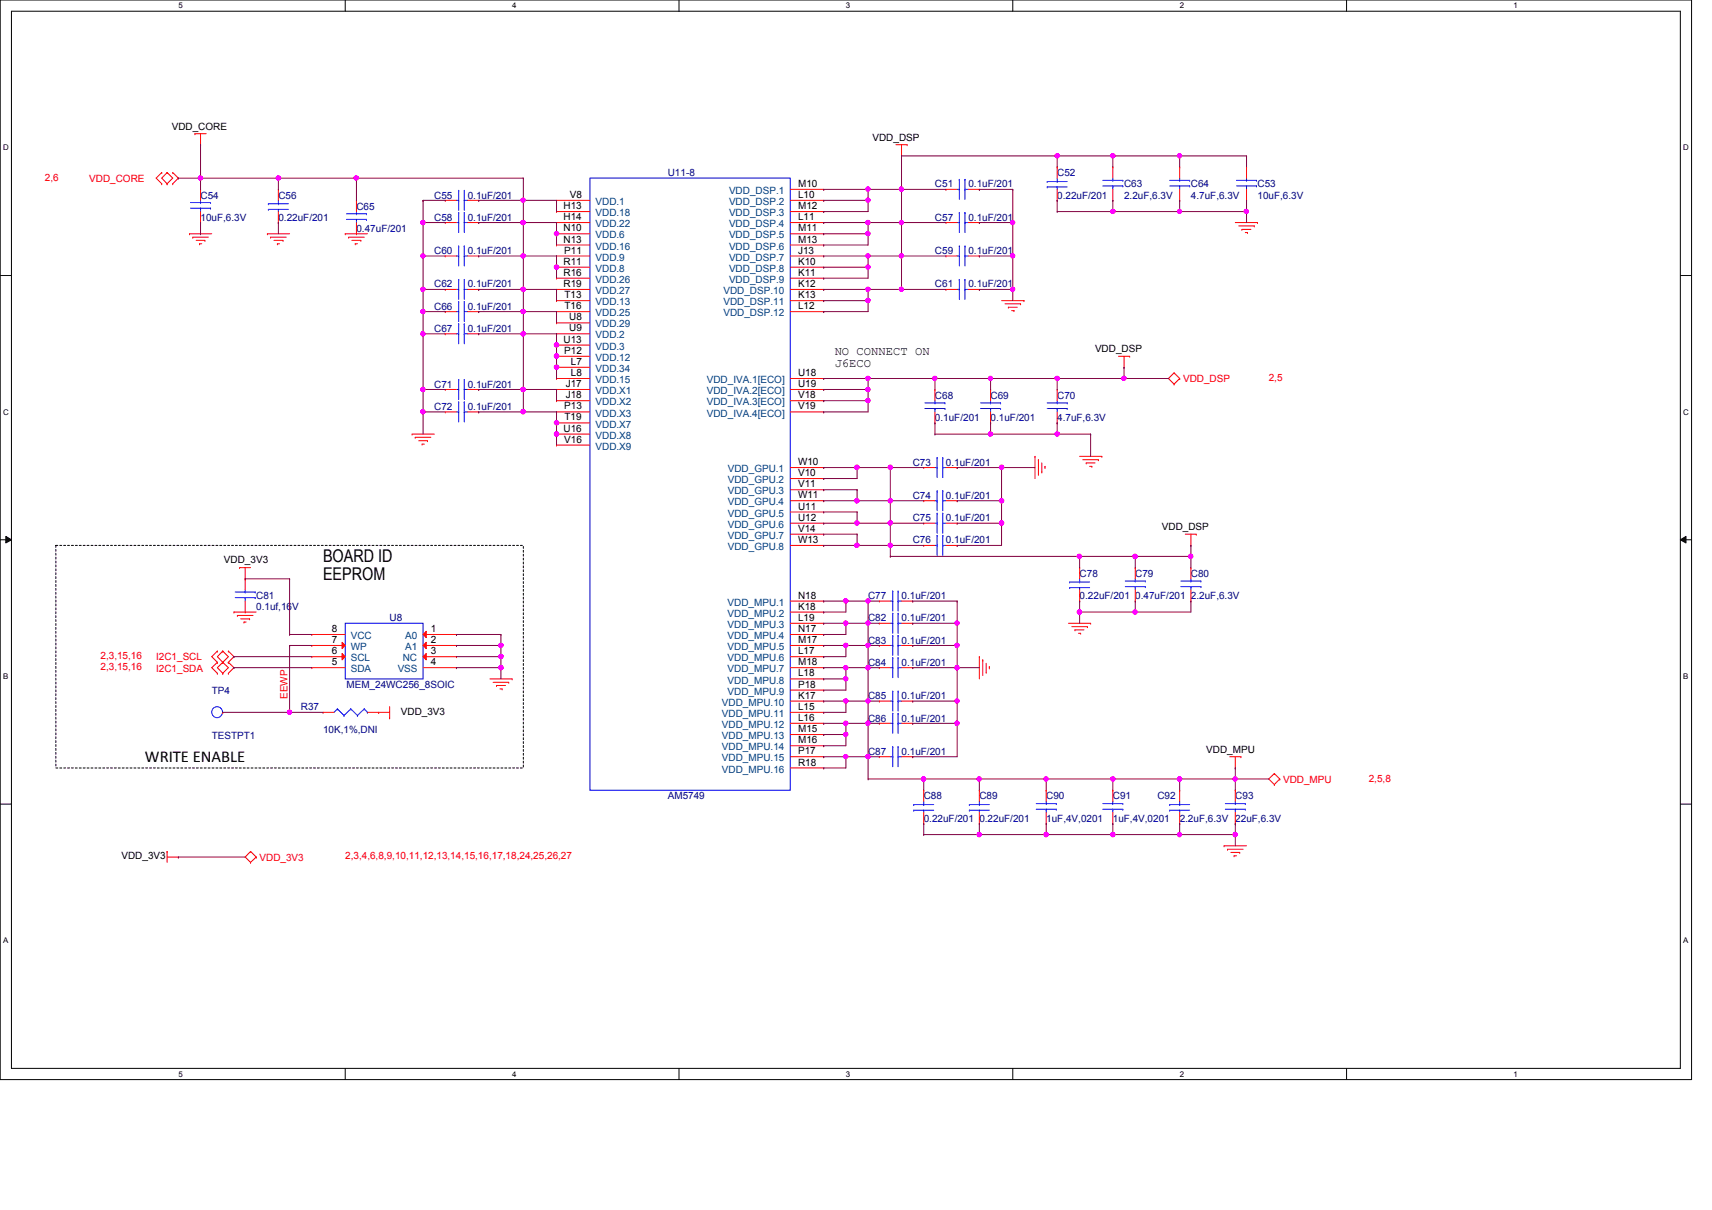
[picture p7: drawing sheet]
<svg xmlns="http://www.w3.org/2000/svg" width="297mm" height="210mm" viewBox="0 0 297 210" stroke-linecap="round" stroke-linejoin="round" font-family="sans-serif">
<defs><g id="words">
<g font-size="3">
<text x="56" y="97.5">BOARD ID</text>
<text x="56" y="100.5">EEPROM</text>
</g>
<text font-size="2.9" x="25.1" y="132.1">WRITE ENABLE</text>
<g font-size="2.1">
<text x="144.8" y="61.5">NO CONNECT ON</text>
<text x="144.8" y="63.6">J6ECO</text>
</g>
<g font-size="1.7">
<text x="29.8" y="22.5">VDD_CORE</text>
<text x="151.4" y="24.4">VDD_DSP</text>
<text x="98.9" y="34.3">V8</text>
<text x="138.5" y="32.4">M10</text>
<text x="138.5" y="34.3">L10</text>
<text x="97.8" y="40.1">N10</text>
<text x="97.8" y="36.3">H13</text>
<text x="97.8" y="38.2">H14</text>
<text x="138.5" y="36.3">M12</text>
<text x="138.5" y="38.2">L11</text>
<text x="138.5" y="40.1">M11</text>
<text x="97.8" y="45.9">R11</text>
<text x="97.8" y="42.1">N13</text>
<text x="97.8" y="47.8">R16</text>
<text x="97.9" y="44">P11</text>
<text x="138.5" y="45.9">K10</text>
<text x="138.5" y="47.8">K11</text>
<text x="138.5" y="42.1">M13</text>
<text x="138.5" y="44">J13</text>
<text x="97.8" y="49.8">R19</text>
<text x="98" y="51.7">T13</text>
<text x="98" y="53.6">T16</text>
<text x="138.5" y="51.7">K13</text>
<text x="138.5" y="49.8">K12</text>
<text x="138.5" y="53.6">L12</text>
<text x="97.8" y="59.4">U13</text>
<text x="98.8" y="57.5">U9</text>
<text x="98.8" y="55.6">U8</text>
<text x="97.9" y="61.4">P12</text>
<text x="99.1" y="65.2">L8</text>
<text x="99.1" y="63.3">L7</text>
<text x="138.5" y="65.2">U18</text>
<text x="190" y="61.1">VDD_DSP</text>
<text x="97.9" y="71">P13</text>
<text x="98.2" y="67.1">J17</text>
<text x="98.2" y="69.1">J18</text>
<text x="138.5" y="67.1">U19</text>
<text x="138.5" y="71">V19</text>
<text x="138.5" y="69.1">V18</text>
<text x="97.8" y="74.9">U16</text>
<text x="97.9" y="76.8">V16</text>
<text x="98" y="72.9">T19</text>
<text x="138.5" y="80.7">W10</text>
<text x="138.5" y="82.6">V10</text>
<text x="138.5" y="88.4">U11</text>
<text x="138.5" y="84.5">V11</text>
<text x="138.5" y="86.4">W11</text>
<text x="138.5" y="90.3">U12</text>
<text x="138.5" y="92.2">V14</text>
<text x="138.5" y="94.2">W13</text>
<text x="201.6" y="91.9">VDD_DSP</text>
<text x="38.9" y="97.7">VDD_3V3</text>
<text x="138.5" y="103.8">N18</text>
<text x="138.5" y="105.7">K18</text>
<text x="138.5" y="107.7">L19</text>
<text x="57.6" y="109.6">8</text>
<text x="57.6" y="113.5">6</text>
<text x="57.6" y="111.5">7</text>
<text x="74.8" y="109.6">1</text>
<text x="74.8" y="113.5">3</text>
<text x="74.8" y="111.5">2</text>
<text x="138.5" y="109.6">N17</text>
<text x="138.5" y="111.5">M17</text>
<text x="138.5" y="113.5">L17</text>
<text x="57.6" y="115.4">5</text>
<text x="74.8" y="115.4">4</text>
<text x="138.5" y="115.4">M18</text>
<text x="138.5" y="117.3">L18</text>
<text x="138.5" y="119.3">P18</text>
<text x="69.6" y="124">VDD_3V3</text>
<text x="138.5" y="125.1">L16</text>
<text x="138.5" y="123.1">L15</text>
<text x="138.5" y="121.2">K17</text>
<text x="138.5" y="127">M15</text>
<text x="138.5" y="128.9">M16</text>
<text x="138.5" y="130.9">P17</text>
<text x="209.3" y="130.6">VDD_MPU</text>
<text x="138.5" y="132.8">R18</text>
<text x="21.1" y="149.1">VDD_3V3</text>
</g>
<g font-size="1.7" fill="#f00">
<text x="7.8" y="31.4">2,6</text>
<text x="15.5" y="31.5">VDD_CORE</text>
<text x="205.3" y="66.3">VDD_DSP</text>
<text x="220.1" y="66.1">2,5</text>
<text x="17.4" y="114.3">2,3,15,16</text>
<text x="17.4" y="116.3">2,3,15,16</text>
<text x="27.1" y="114.6">I2C1_SCL</text>
<text x="27.1" y="116.5">I2C1_SDA</text>
<text x="49.9" y="121.2" transform="rotate(-90 49.9 121.2)">EEWP</text>
<text x="222.6" y="135.8">VDD_MPU</text>
<text x="237.5" y="135.6">2,5,8</text>
<text x="45" y="149.3">VDD_3V3</text>
<text x="59.9" y="149.1">2,3,4,6,8,9,10,11,12,13,14,15,16,17,18,24,25,26,27</text>
</g>
<g font-size="1.7" fill="#000080">
<text x="34.8" y="34.5">C54</text>
<text x="48.3" y="34.5">C56</text>
<text x="75.4" y="34.5">C55</text>
<text x="81.1" y="34.5">0.1uF/201</text>
<text x="115.9" y="30.6">U11-8</text>
<text x="162.2" y="32.5">C51</text>
<text x="168" y="32.5">0.1uF/201</text>
<text x="183.4" y="30.6">C52</text>
<text x="183.4" y="34.5">0.22uF/201</text>
<text x="195" y="32.5">C63</text>
<text x="195" y="34.5">2.2uF,6.3V</text>
<text x="206.6" y="32.5">C64</text>
<text x="206.6" y="34.5">4.7uF,6.3V</text>
<text x="218.2" y="32.5">C53</text>
<text x="218.2" y="34.5">10uF,6.3V</text>
<text x="34.8" y="38.3">10uF,6.3V</text>
<text x="48.3" y="38.3">0.22uF/201</text>
<text x="61.8" y="36.4">C65</text>
<text x="61.8" y="40.2">0.47uF/201</text>
<text x="75.4" y="38.3">C58</text>
<text x="81.1" y="38.3">0.1uF/201</text>
<text x="162.2" y="38.3">C57</text>
<text x="168" y="38.3">0.1uF/201</text>
<text x="75.4" y="44.1">C60</text>
<text x="81.1" y="44.1">0.1uF/201</text>
<text x="162.2" y="44.1">C59</text>
<text x="168" y="44.1">0.1uF/201</text>
<text x="75.4" y="53.8">C66</text>
<text x="75.4" y="49.9">C62</text>
<text x="81.1" y="53.8">0.1uF/201</text>
<text x="81.1" y="49.9">0.1uF/201</text>
<text x="162.2" y="49.9">C61</text>
<text x="168" y="49.9">0.1uF/201</text>
<text x="75.4" y="57.6">C67</text>
<text x="81.1" y="57.6">0.1uF/201</text>
<text x="75.4" y="67.3">C71</text>
<text x="75.4" y="71.1">C72</text>
<text x="81.1" y="67.3">0.1uF/201</text>
<text x="81.1" y="71.1">0.1uF/201</text>
<text x="162.2" y="69.2">C68</text>
<text x="171.9" y="69.2">C69</text>
<text x="183.4" y="69.2">C70</text>
<text x="162.2" y="73.1">0.1uF/201</text>
<text x="171.9" y="73.1">0.1uF/201</text>
<text x="183.4" y="73.1">4.7uF,6.3V</text>
<text x="158.4" y="80.8">C73</text>
<text x="164.1" y="80.8">0.1uF/201</text>
<text x="158.4" y="86.6">C74</text>
<text x="164.1" y="86.6">0.1uF/201</text>
<text x="158.4" y="90.4">C75</text>
<text x="158.4" y="94.3">C76</text>
<text x="164.1" y="90.4">0.1uF/201</text>
<text x="164.1" y="94.3">0.1uF/201</text>
<text x="187.3" y="100.1">C78</text>
<text x="197" y="100.1">C79</text>
<text x="206.6" y="100.1">C80</text>
<text x="44.4" y="103.9">C81</text>
<text x="44.4" y="105.9">0.1uf,16V</text>
<text x="67.6" y="107.8">U8</text>
<text x="150.6" y="107.8">C82</text>
<text x="150.6" y="103.9">C77</text>
<text x="156.4" y="107.8">0.1uF/201</text>
<text x="156.4" y="103.9">0.1uF/201</text>
<text x="187.3" y="103.9">0.22uF/201</text>
<text x="197" y="103.9">0.47uF/201</text>
<text x="206.6" y="103.9">2.2uF,6.3V</text>
<text x="150.6" y="111.7">C83</text>
<text x="156.4" y="111.7">0.1uF/201</text>
<text x="60.1" y="119.4">MEM_24WC256_8SOIC</text>
<text x="150.6" y="115.5">C84</text>
<text x="156.4" y="115.5">0.1uF/201</text>
<text x="36.7" y="120.4">TP4</text>
<text x="52.2" y="123.2">R37</text>
<text x="150.6" y="121.3">C85</text>
<text x="150.6" y="125.2">C86</text>
<text x="156.4" y="121.3">0.1uF/201</text>
<text x="156.4" y="125.2">0.1uF/201</text>
<text x="36.7" y="128.3">TESTPT1</text>
<text x="56" y="127.1">10K,1%,DNI</text>
<text x="150.6" y="131">C87</text>
<text x="156.4" y="131">0.1uF/201</text>
<text x="115.9" y="138.7">AM5749</text>
<text x="160.3" y="138.7">C88</text>
<text x="160.3" y="142.5">0.22uF/201</text>
<text x="169.9" y="138.7">C89</text>
<text x="169.9" y="142.5">0.22uF/201</text>
<text x="181.5" y="138.7">C90</text>
<text x="181.5" y="142.5">1uF,4V,0201</text>
<text x="193.1" y="138.7">C91</text>
<text x="193.1" y="142.5">1uF,4V,0201</text>
<text x="200.8" y="138.7">C92</text>
<text x="204.7" y="142.5">2.2uF,6.3V 22uF,6.3V</text>
<text x="214.3" y="138.7">C93</text>
</g>
<g font-size="1.7" fill="#004080">
<text x="103.3" y="35.6">VDD.1</text>
<text x="126.5" y="33.7">VDD_DSP.1</text>
<text x="126.5" y="35.6">VDD_DSP.2</text>
<text x="103.3" y="41.4">VDD.6</text>
<text x="103.3" y="37.5">VDD.18</text>
<text x="103.3" y="39.4">VDD.22</text>
<text x="126.5" y="37.5">VDD_DSP.3</text>
<text x="126.5" y="39.4">VDD_DSP.4</text>
<text x="126.5" y="41.4">VDD_DSP.5</text>
<text x="103.3" y="47.2">VDD.8</text>
<text x="103.3" y="45.2">VDD.9</text>
<text x="103.3" y="43.3">VDD.16</text>
<text x="126.5" y="47.2">VDD_DSP.8</text>
<text x="126.5" y="43.3">VDD_DSP.6</text>
<text x="126.5" y="45.2">VDD_DSP.7</text>
<text x="103.3" y="53">VDD.13</text>
<text x="103.3" y="49.1">VDD.26</text>
<text x="103.3" y="51">VDD.27</text>
<text x="125.5" y="53">VDD_DSP.11</text>
<text x="125.5" y="51">VDD_DSP.10</text>
<text x="126.5" y="49.1">VDD_DSP.9</text>
<text x="103.3" y="58.7">VDD.2</text>
<text x="103.3" y="54.9">VDD.25</text>
<text x="103.3" y="56.8">VDD.29</text>
<text x="125.5" y="54.9">VDD_DSP.12</text>
<text x="103.3" y="60.7">VDD.3</text>
<text x="103.3" y="62.6">VDD.12</text>
<text x="103.3" y="64.5">VDD.34</text>
<text x="103.3" y="66.5">VDD.15</text>
<text x="103.3" y="68.4">VDD.X1</text>
<text x="103.3" y="70.3">VDD.X2</text>
<text x="122.6" y="68.4">VDD_IVA.2[ECO]</text>
<text x="122.6" y="66.5">VDD_IVA.1[ECO]</text>
<text x="122.6" y="70.3">VDD_IVA.3[ECO]</text>
<text x="103.3" y="76.1">VDD.X8</text>
<text x="103.3" y="72.3">VDD.X3</text>
<text x="103.3" y="74.2">VDD.X7</text>
<text x="122.6" y="72.3">VDD_IVA.4[ECO]</text>
<text x="103.3" y="78">VDD.X9</text>
<text x="126.3" y="81.9">VDD_GPU.1</text>
<text x="126.3" y="83.8">VDD_GPU.2</text>
<text x="126.3" y="89.6">VDD_GPU.5</text>
<text x="126.3" y="85.8">VDD_GPU.3</text>
<text x="126.3" y="87.7">VDD_GPU.4</text>
<text x="126.3" y="91.6">VDD_GPU.6</text>
<text x="126.3" y="93.5">VDD_GPU.7</text>
<text x="126.3" y="95.4">VDD_GPU.8</text>
<text x="126.2" y="105.1">VDD_MPU.1</text>
<text x="126.2" y="107">VDD_MPU.2</text>
<text x="60.9" y="110.9">VCC</text>
<text x="60.9" y="112.8">WP</text>
<text x="70.3" y="110.9">A0</text>
<text x="70.3" y="112.8">A1</text>
<text x="126.2" y="108.9">VDD_MPU.3</text>
<text x="126.2" y="110.9">VDD_MPU.4</text>
<text x="126.2" y="112.8">VDD_MPU.5</text>
<text x="60.9" y="114.7">SCL</text>
<text x="60.9" y="116.6">SDA</text>
<text x="69" y="116.6">VSS</text>
<text x="69.9" y="114.7">NC</text>
<text x="126.2" y="114.7">VDD_MPU.6</text>
<text x="126.2" y="116.6">VDD_MPU.7</text>
<text x="126.2" y="118.6">VDD_MPU.8</text>
<text x="125.3" y="124.4">VDD_MPU.11</text>
<text x="125.3" y="122.4">VDD_MPU.10</text>
<text x="126.2" y="120.5">VDD_MPU.9</text>
<text x="125.3" y="126.3">VDD_MPU.12</text>
<text x="125.3" y="128.2">VDD_MPU.13</text>
<text x="125.3" y="130.2">VDD_MPU.14</text>
<text x="125.3" y="134">VDD_MPU.16</text>
<text x="125.3" y="132.1">VDD_MPU.15</text>
</g>
<g font-size="1.4">
<text x="30.9" y="1.4">5</text>
<text x="88.9" y="1.4">4</text>
<text x="146.8" y="1.4">3</text>
<text x="204.7" y="1.4">2</text>
<text x="262.6" y="1.4">1</text>
<text x=".5" y="26.1">D</text>
<text x="292.1" y="26.1">D</text>
<text x=".5" y="71.9">C</text>
<text x="292.1" y="71.9">C</text>
<text x=".5" y="117.8">B</text>
<text x="292.1" y="117.8">B</text>
<text x=".5" y="163.6">A</text>
<text x="292.1" y="163.6">A</text>
<text x="30.9" y="186.8">5</text>
<text x="88.9" y="186.8">4</text>
<text x="146.8" y="186.8">3</text>
<text x="204.7" y="186.8">2</text>
<text x="262.6" y="186.8">1</text>
</g>
</g></defs>
<path d="M0 0h293.5v187.3h-293.5zM2 1.9h289.5v183.4h-289.5z" fill="none" stroke="#000" stroke-width=".17"/>
<g fill="#fff">
<path d="M30.9 .2h.8v1.5h-.8z"/>
<path d="M30.9 185.5h.8v1.6h-.8z"/>
</g>
<path d="M59.9 0v1.9M59.9 185.3v2" fill="none" stroke="#000" stroke-width=".17"/>
<g fill="#fff">
<path d="M88.9 .2h.7v1.5h-.7z"/>
<path d="M88.9 185.5h.7v1.6h-.7z"/>
</g>
<path d="M117.8 0v1.9M117.8 185.3v2" fill="none" stroke="#000" stroke-width=".17"/>
<g fill="#fff">
<path d="M146.8 .2h.7v1.5h-.7z"/>
<path d="M146.8 185.5h.7v1.6h-.7z"/>
</g>
<path d="M175.7 0v1.9M175.7 185.3v2" fill="none" stroke="#000" stroke-width=".17"/>
<g fill="#fff">
<path d="M204.7 .2h.7v1.5h-.7z"/>
<path d="M204.7 185.5h.7v1.6h-.7z"/>
</g>
<path d="M233.6 0v1.9M233.6 185.3v2" fill="none" stroke="#000" stroke-width=".17"/>
<g fill="#fff">
<path d="M262.6 .2h.8v1.5h-.8z"/>
<path d="M262.6 185.5h.8v1.6h-.8z"/>
<path d="M.5 24.8h1v1.6h-1z"/>
<path d="M292.1 24.8h.9v1.6h-.9z"/>
<path d="M.5 70.7h1v1.5h-1z"/>
<path d="M292.1 70.7h.9v1.5h-.9z"/>
</g>
<path d="M0 47.8h2M291.5 47.8h2" fill="none" stroke="#000" stroke-width=".17"/>
<g fill="#fff">
<path d="M.5 116.5h.9v1.6h-.9z"/>
<path d="M292.1 116.5h.8v1.6h-.8z"/>
</g>
<path d="M0 93.6h2M1 93l1 .6-1 .6zM291.5 93.6l1-.6v1.2zM291.5 93.6h2" fill="none" stroke="#000" stroke-width=".17"/>
<path d="M1 93l1 .6-1 .6zM291.5 93.6l1-.6v1.2z" fill="#000"/>
<g fill="#fff">
<path d="M.5 162.4h.9v1.5h-.9z"/>
<path d="M292.1 162.4h.8v1.5h-.8z"/>
</g>
<path d="M0 139.5h2M291.5 139.5h2" fill="none" stroke="#000" stroke-width=".17"/>
<path d="M9.7 94.6h81.1v38.6h-81.1z" fill="none" stroke="#000" stroke-width=".17" stroke-dasharray=".3 .3"/>
<g fill="none" stroke="#f00" stroke-width=".17">
<path d="M28.1 29.9h.1M28.1 31.9h.1M28.1 29.9l-1 1 1 1M29 31.9h.1M29 29.9h.1M29 29.9l-.9 1 .9 1M29 29.9l1 1-1 1M30 29.9h.1M30 31.9h.1M30 29.9l.9 1-.9 1M33.8 23.2h.1M33.8 23.2h2"/>
<path d="M34.8 25.1h.1M34.8 23.2v1.9M61.8 34.8h.1M61.8 34.8v1.9M61.8 38.6v2M96.6 34.8h.1M96.6 36.7h.1M96.6 38.6h.1M96.6 38.6h5.8M96.6 34.8h5.8M96.6 36.7h5.8M137.1 38.6h5.8"/>
<path d="M137.1 34.8h5.8M137.1 36.7h5.8M137.1 32.9h5.8M142.9 32.9h.1M142.9 34.8h.1M142.9 36.7h.1M142.9 38.6h.1M155.4 25.1h2M156.4 27.1h.1M156.4 25.1v2M157.4 25.1h.1M193.1 29h.1"/>
<path d="M193.1 34.8h.1M193.1 29v1.9M193.1 32.9v1.9M204.7 29h.1M204.7 34.8h.1M204.7 29v1.9M204.7 32.9v1.9M214.3 38.6h3.9M214.9 39.2h2.7M215.5 39.8h.1M215.5 39.8h1.5M217.6 39.2h.1"/>
<path d="M218.2 38.6h.1M32.9 40.6h.1M32.9 40.6h3.8M33.4 41.1h.1M33.4 41.1h2.7M34 41.7h1.6M34.6 42.3h.1M34.6 42.3h.4M35.6 41.7h.1M46.4 40.6h.1M46.4 40.6h3.8M46.9 41.1h.1"/>
<path d="M46.9 41.1h2.8M47.5 41.7h1.6M48.1 42.3h.1M48.1 42.3h.4M49.1 41.7h.1M59.9 40.6h.1M59.9 40.6h3.9M60.5 41.1h.1M60.5 41.1h2.7M61 41.7h1.6M61.6 42.3h.1M61.6 42.3h.4"/>
<path d="M61.8 40.6h.1M62.6 41.7h.1M77.3 54.1h.1M77.3 57.9h.1M77.3 54.1h1.9M77.3 57.9h1.9M81.1 54.1h2M81.1 57.9h2M83.1 54.1h.1M83.1 57.9h.1M96.6 57.9h.1M96.6 59.9h.1"/>
<path d="M96.6 40.6h.1M96.6 46.4h.1M96.6 44.4h.1M96.6 52.2h.1M96.6 42.5h.1M96.6 54.1h.1M96.6 48.3h.1M96.6 50.2h.1M96.6 56h.1M96.6 40.6h5.8M96.6 52.2h5.8M96.6 54.1h5.8"/>
<path d="M96.6 57.9h5.8M96.6 59.9h5.8M96.6 46.4h5.8M96.6 44.4h5.8M96.6 48.3h5.8M96.6 42.5h5.8M96.6 50.2h5.8M96.6 56h5.8M137.1 40.6h5.8M137.1 52.2h5.8M137.1 54.1h5.8M137.1 46.4h5.8"/>
<path d="M137.1 44.4h5.8M137.1 48.3h5.8M137.1 42.5h5.8M137.1 50.2h5.8M142.9 46.4h.1M142.9 48.3h.1M142.9 52.2h.1M142.9 40.6h.1M142.9 42.5h.1M142.9 44.4h.1M142.9 50.2h.1M142.9 54.1h.1"/>
<path d="M173.8 52.2h3.9M174.4 52.7h2.7M175 53.3h.1M175 53.3h1.5M175.5 53.9h.4M175.9 53.9h.1M177.1 52.7h.1M177.7 52.2h.1M216.1 40.3h.3M216.4 40.3h.1M71.5 75.3h.1M71.5 75.3h3.8"/>
<path d="M72 75.9h.1M72 75.9h2.8M72.6 76.5h1.6M73.2 77h.1M73.2 77h.4M74.2 76.5h.1M96.6 61.8h.1M96.6 65.7h.1M96.6 63.7h.1M96.6 77.2h.1M96.6 75.3h.1M96.6 67.6h.1"/>
<path d="M96.6 69.5h.1M96.6 71.5h.1M96.6 73.4h.1M96.6 61.8h5.8M96.6 75.3h5.8M96.6 67.6h5.8M96.6 65.7h5.8M96.6 71.5h5.8M96.6 63.7h5.8M96.6 77.2h5.8M96.6 69.5h5.8M96.6 73.4h5.8"/>
<path d="M137.1 67.6h5.8M137.1 65.7h5.8M137.1 71.5h5.8M137.1 69.5h5.8M142.9 67.6h.1M142.9 71.5h.1M142.9 65.7h.1M142.9 69.5h.1M162.2 67.6h.1M162.2 73.4h.1M162.2 67.6v1.9M162.2 71.5v1.9"/>
<path d="M171.9 67.6h.1M171.9 73.4h.1M171.9 67.6v1.9M171.9 71.5v1.9M179.6 79.2h.1M179.6 79.2v3.8M180.2 79.8h.1M180.2 79.8v2.7M183.4 67.6h.1M183.4 73.4h.1M183.4 67.6v1.9M183.4 71.5v1.9"/>
<path d="M187.3 79.2h3.9M187.9 79.8h2.7M190.6 79.8h.1M191.2 79.2h.1M194.1 61.8h1.9M195 63.7h.1M195 61.8v1.9M196 61.8h.1M203.7 64.7h.1M203.7 66.6h.1M203.7 64.7l-1 1 1 .9M203.7 64.7l1 1"/>
<path d="M204.7 65.7h.1M204.7 65.7l-1 .9M41.6 98.5h.1M41.6 98.5h1.9M42.5 98.5v1.9M137.1 92.7h5.8M137.1 81.1h5.8M137.1 83h5.8M137.1 88.8h5.8M137.1 90.8h5.8M137.1 85h5.8M137.1 86.9h5.8"/>
<path d="M137.1 94.6h5.8M142.9 81.1h.1M142.9 83h.1M142.9 88.8h.1M142.9 90.8h.1M142.9 85h.1M142.9 86.9h.1M142.9 92.7h.1M142.9 94.6h.1M160.3 86.9h.1M160.3 90.8h.1M160.3 90.8h1.9"/>
<path d="M160.3 86.9h1.9M164.1 90.8h2M164.1 86.9h2M166.1 86.9h.1M166.1 90.8h.1M180.8 81.9h.1M180.8 80.3v1.6M181.3 80.9h.1M181.3 80.9v.4M187.3 98.5h.1M187.3 98.5v1.9M188.5 80.3h.1"/>
<path d="M188.5 80.3h1.5M189.1 80.9h.3M189.4 80.9h.1M197 98.5h.1M197 98.5v1.9M205.7 92.7h1.9M206.6 94.6h.1M206.6 92.7v1.9M207.6 92.7h.1M37.7 112.9h.1M37.7 114.9h.1M37.7 116.8h.1"/>
<path d="M37.7 112.9l-1 1 1 1M37.7 114.9l-1 .9 1 1M38.6 114.9h.1M38.6 112.9h.1M38.6 116.8h.1M38.6 112.9l-.9 1 .9 1M38.6 112.9l1 1-1.9 1.9 .9 1M38.6 114.9l1 .9-1 1M39.6 112.9h.1M39.6 114.9h.1M39.6 116.8h.1M39.6 112.9l1 1-1 1"/>
<path d="M39.6 114.9l1 .9-1 1M40.6 106.2h.1M40.6 106.2h3.8M41.2 106.8h.1M41.2 106.8h2.7M41.7 107.4h1.6M42.3 107.9h.1M42.3 107.9h.4M42.5 100.4h.1M43.3 107.4h.1M85 117.8h3.9M85.6 118.4h2.7"/>
<path d="M86.1 118.9h.1M86.1 118.9h1.6M86.7 119.5h.4M87.1 119.5h.1M88.3 118.4h.1M88.9 117.8h.1M137.1 117.8h5.8M137.1 106.2h5.8M137.1 108.1h5.8M137.1 104.3h5.8M137.1 110.1h5.8M137.1 112h5.8"/>
<path d="M137.1 113.9h5.8M137.1 115.8h5.8M137.1 119.7h5.8M142.9 104.3h.1M142.9 106.2h.1M142.9 108.1h.1M142.9 110.1h.1M142.9 112h.1M142.9 113.9h.1M142.9 115.8h.1M142.9 117.8h.1M142.9 119.7h.1"/>
<path d="M152.6 108.1h.1M152.6 112h.1M152.6 108.1h1.9M152.6 112h1.9M156.4 108.1h2M156.4 112h2M158.4 108.1h.1M158.4 112h.1M169.9 113.9h.1M169.9 113.9v3.9M170.5 114.5h.1M170.5 114.5v2.7"/>
<path d="M171.1 116.6h.1M171.1 115.1v1.5M171.7 115.7h.1M171.7 115.7v.3M185.4 108.1h3.8M186 108.7h2.7M186.5 109.3h.1M186.5 109.3h1.6M187.1 109.9h.4M187.3 104.3h.1M187.3 102.3v2M187.5 109.9h.1"/>
<path d="M188.7 108.7h.1M189.2 108.1h.1M197 104.3h.1M197 102.3v2M56 123.6h.1M56 123.6h2M63.8 123.6h3.8M65.7 123.6h.1M67.6 124.5h.1M67.6 122.6v1.9M137.1 123.6h5.8M137.1 131.3h5.8"/>
<path d="M137.1 125.5h5.8M137.1 127.4h5.8M137.1 133.2h5.8M137.1 121.6h5.8M137.1 129.4h5.8M142.9 125.5h.1M142.9 127.4h.1M142.9 123.6h.1M142.9 133.2h.1M142.9 121.6h.1M142.9 129.4h.1M142.9 131.3h.1"/>
<path d="M160.3 137.1h.1M160.3 137.1v1.9M204.7 137.1h.1M204.7 137.1v1.9M213.4 131.3h1.9M214.3 133.2h.1M214.3 137.1h.1M214.3 131.3v1.9M214.3 137.1v1.9M215.3 131.3h.1M221.1 134.2h.1M221.1 136.1h.1"/>
<path d="M221.1 134.2l-1 .9 1 1M221.1 134.2l.9 .9M222 135.1h.1M222 135.1l-.9 1M29 147.7h.1M29 148.7h1.9M29 147.7v1.9M30.9 148.7h.1M43.5 147.7h.1M43.5 149.6h.1M43.5 147.7l-1 1 1 .9M43.5 147.7l.9 1"/>
<path d="M44.4 148.7h.1M44.4 148.7l-.9 .9M160.3 142.9h.1M160.3 140.9v2M204.7 142.9h.1M204.7 140.9v2M212.4 146.7h.1M212.4 146.7h3.9M213 147.3h.1M213 147.3h2.7M213.6 147.9h1.5M214.1 148.5h.1"/>
<path d="M214.1 148.5h.4M214.3 142.9h.1M214.3 140.9v2M215.1 147.9h.1"/>
</g>
<g fill="none" stroke="#00f" stroke-width=".17">
<path d="M60.1 38.1h3.5M60.1 37.1h3.5M61.8 37.1h.1M61.8 38.1h.1M61.8 36.7v.4M61.8 38.1v.5M63.6 38.1h.1M63.6 37.1h.1M102.4 30.9h34.7v106.2h-34.7zM191.3 32.3h3.5M191.3 31.3h3.5M193.1 31.3h.1"/>
<path d="M193.1 32.3h.1M193.1 30.9v.4M193.1 32.3v.6M194.8 32.3h.1M194.8 31.3h.1M202.9 32.3h3.5M202.9 31.3h3.5M204.7 31.3h.1M204.7 32.3h.1M204.7 30.9v.4M204.7 32.3v.6M206.4 32.3h.1"/>
<path d="M206.4 31.3h.1M79.2 54.1h.4M79.2 57.9h.4M79.6 54.1h.1M79.6 52.3h.1M79.6 57.9h.1M79.6 56.2h.1M79.6 52.3v3.5M79.6 56.2v3.4M80.6 52.3h.1M80.6 54.1h.1M80.6 56.2h.1"/>
<path d="M80.6 57.9h.1M80.6 54.1h.5M80.6 52.3v3.5M80.6 56.2v3.4M80.6 57.9h.5M160.5 70.9h3.5M160.5 69.9h3.5M162.2 69.9h.1M162.2 70.9h.1M162.2 69.5v.4M162.2 70.9v.6M164 70.9h.1"/>
<path d="M164 69.9h.1M170.1 70.9h3.5M170.1 69.9h3.5M171.9 69.9h.1M171.9 70.9h.1M171.9 69.5v.4M171.9 70.9v.6M173.6 70.9h.1M173.6 69.9h.1M181.7 70.9h3.5M181.7 69.9h3.5M183.4 69.9h.1"/>
<path d="M183.4 70.9h.1M183.4 69.5v.4M183.4 70.9v.6M185.2 70.9h.1M185.2 69.9h.1M162.2 86.9h.4M162.2 90.8h.4M162.6 86.9h.1M162.6 85.1h.1M162.6 90.8h.1M162.6 89h.1M162.6 85.1v3.5"/>
<path d="M162.6 89v3.5M163.6 85.1h.1M163.6 86.9h.1M163.6 89h.1M163.6 90.8h.1M163.6 86.9h.5M163.6 85.1v3.5M163.6 89v3.5M163.6 90.8h.5M59.9 108.1h13.5v9.7h-13.5zM154.5 108.1h.4M154.5 112h.4"/>
<path d="M154.9 108.1h.1M154.9 106.4h.1M154.9 112h.1M154.9 110.2h.1M154.9 106.4v3.5M154.9 110.2v3.5M155.8 106.4h.1M155.8 108.1h.1M155.8 110.2h.1M155.8 112h.1M155.8 108.1h.6M155.8 106.4v3.5"/>
<path d="M155.8 110.2v3.5M155.8 112h.6M185.6 101h.1M185.6 101.9h.1M185.6 101h3.5M185.6 101.9h3.5M187.3 101.9h.1M187.3 101h.1M187.3 100.4v.6M187.3 101.9v.4M195.2 101.8h3.5M195.2 100.8h3.5"/>
<path d="M197 100.8h.1M197 101.8h.1M197 100.4v.4M197 101.8v.5M198.7 101.8h.1M198.7 100.8h.1M58.5 123h.1M58.5 123l-.5 .6M58.5 123l1.2 1.1M59.7 124.1h.1M60.9 123h.1M60.9 123l-1.2 1.1"/>
<path d="M60.9 123l1.1 1.1M62 124.1h.1M63.2 123h.1M63.2 123l-1.2 1.1M63.2 123l.6 .6M63.8 123.6h.1M158.5 139.6h.1M158.5 139.6h3.5M160.3 139.6h.1M160.3 139v.6M202.9 139.6h.1M202.9 139.6h3.5"/>
<path d="M204.7 139.6h.1M204.7 139v.6M212.6 139.4h3.5M214.3 139.4h.1M214.3 139v.4M216.1 139.4h.1M158.5 140.5h.1M158.5 140.5h3.5M160.3 140.5h.1M160.3 140.5v.4M202.9 140.5h.1M202.9 140.5h3.5"/>
<path d="M204.7 140.5h.1M204.7 140.5v.4M212.6 140.4h3.5M214.3 140.4h.1M214.3 140.4v.5M216.1 140.4h.1"/>
</g>
<path d="M73.4 110.1l.6-.6v1.1z" fill="#f00"/>
<path d="M54.1 110.1h.1M54.1 110.1h5.8M73.4 110.1l.6-.6v1.1zM73.4 110.1h5.8M73.4 115.8h5.8M79.2 110.1h.1M79.2 115.8h.1" fill="none" stroke="#f00" stroke-width=".17"/>
<path d="M73.4 113.9l.6-.5v1.1z" fill="#f00"/>
<path d="M73.4 113.9l.6-.5v1.1zM73.4 113.9h5.8M79.2 113.9h.1" fill="none" stroke="#f00" stroke-width=".17"/>
<path d="M59.3 113.4l.6 .5-.6 .6z" fill="#f00"/>
<path d="M54.1 113.9h.1M54.1 115.8h.1M54.1 113.9h5.8M54.1 115.8h5.8M59.3 113.4l.6 .5-.6 .6z" fill="none" stroke="#f00" stroke-width=".17"/>
<path d="M73.4 112l.6-.6v1.1z" fill="#f00"/>
<path d="M73.4 112l.6-.6v1.1zM73.4 112h5.8M79.2 112h.1" fill="none" stroke="#f00" stroke-width=".17"/>
<path d="M59.3 111.4l.6 .6-.6 .5z" fill="#f00"/>
<g fill="none" stroke="#f00" stroke-width=".17">
<path d="M34.8 32.9h.1M34.8 38.6h.1M34.8 32.9v1.9M34.8 36.7v1.9M48.3 38.6h.1M48.3 32.9h.1M48.3 32.9v1.9M48.3 36.7v1.9M77.3 38.6h.1M77.3 34.8h.1M77.3 38.6h1.9M77.3 34.8h1.9"/>
<path d="M81.1 38.6h2M81.1 34.8h2M83.1 38.6h.1M83.1 34.8h.1M164.1 32.9h.1M164.1 38.6h.1M164.1 38.6h2M164.1 32.9h2M168 38.6h1.9M168 32.9h1.9M169.9 32.9h.1M169.9 38.6h.1"/>
<path d="M183.4 34.8h.1M183.4 29h.1M183.4 29v1.9M183.4 32.9v1.9M216.3 29h.1M216.3 34.8h.1M216.3 29v1.9M216.3 32.9v1.9M77.3 44.4h.1M77.3 50.2h.1M77.3 44.4h1.9M77.3 50.2h1.9"/>
<path d="M81.1 44.4h2M81.1 50.2h2M83.1 44.4h.1M83.1 50.2h.1M164.1 44.4h.1M164.1 50.2h.1M164.1 44.4h2M164.1 50.2h2M168 44.4h1.9M168 50.2h1.9M169.9 44.4h.1M169.9 50.2h.1"/>
<path d="M77.3 67.6h.1M77.3 71.5h.1M77.3 67.6h1.9M77.3 71.5h1.9M81.1 67.6h2M81.1 71.5h2M83.1 67.6h.1M83.1 71.5h.1M160.3 94.6h.1M160.3 81.1h.1M160.3 94.6h1.9M160.3 81.1h1.9"/>
<path d="M164.1 94.6h2M164.1 81.1h2M166.1 94.6h.1M166.1 81.1h.1M206.6 98.5h.1M206.6 98.5v1.9M42.5 100.4h.1M42.5 106.2h.1M42.5 100.4v1.9M42.5 104.3v1.9M54.1 112h.1M54.1 112h5.8"/>
<path d="M59.3 111.4l.6 .6-.6 .5zM152.6 115.8h.1M152.6 104.3h.1M152.6 115.8h1.9M152.6 104.3h1.9M156.4 115.8h2M156.4 104.3h2M158.4 115.8h.1M158.4 104.3h.1M206.6 104.3h.1M206.6 102.3v2M38.6 123.6h.1"/>
<path d="M152.6 121.6h.1M152.6 131.3h.1M152.6 125.5h.1M152.6 121.6h1.9M152.6 131.3h1.9M152.6 125.5h1.9M156.4 121.6h2M156.4 131.3h2M156.4 125.5h2M158.4 121.6h.1M158.4 131.3h.1M158.4 125.5h.1"/>
<path d="M169.9 137.1h.1M169.9 137.1v1.9M181.5 137.1h.1M181.5 137.1v1.9M193.1 137.1h.1M193.1 137.1v1.9M169.9 142.9h.1M169.9 140.9v2M181.5 142.9h.1M181.5 140.9v2M193.1 142.9h.1M193.1 140.9v2"/>
</g>
<g fill="none" stroke="#00f" stroke-width=".17">
<path d="M33.1 36.1h3.4M33.1 35.1h3.4M34.8 35.1h.1M34.8 36.1h.1M34.8 34.8v.3M34.8 36.1v.6M36.5 36.1h.1M36.5 35.1h.1M46.6 35.3h.1M46.6 36.3h.1M46.6 35.3h3.4M46.6 36.3h3.4"/>
<path d="M48.3 36.3h.1M48.3 35.3h.1M48.3 34.8v.5M48.3 36.3v.4M79.2 38.6h.4M79.2 34.8h.4M79.6 38.6h.1M79.6 36.9h.1M79.6 34.8h.1M79.6 33h.1M79.6 33v3.5M79.6 36.9v3.4"/>
<path d="M80.6 36.9h.1M80.6 38.6h.1M80.6 33h.1M80.6 34.8h.1M80.6 33v3.5M80.6 36.9v3.4M80.6 38.6h.5M80.6 34.8h.5M166.1 38.6h.4M166.1 32.9h.4M166.5 32.9h.1M166.5 31.1h.1"/>
<path d="M166.5 38.6h.1M166.5 36.9h.1M166.5 31.1v3.5M166.5 36.9v3.4M167.4 31.1h.1M167.4 32.9h.1M167.4 36.9h.1M167.4 38.6h.1M167.4 38.6h.6M167.4 32.9h.6M167.4 31.1v3.5M167.4 36.9v3.4"/>
<path d="M181.7 31.5h.1M181.7 32.4h.1M181.7 31.5h3.5M181.7 32.4h3.5M183.4 32.4h.1M183.4 31.5h.1M183.4 30.9v.6M183.4 32.4v.5M214.5 32.3h3.5M214.5 31.3h3.5M216.3 31.3h.1M216.3 32.3h.1"/>
<path d="M216.3 30.9v.4M216.3 32.3v.6M218 32.3h.1M218 31.3h.1M79.2 44.4h.4M79.2 50.2h.4M79.6 44.4h.1M79.6 42.7h.1M79.6 50.2h.1M79.6 48.5h.1M79.6 42.7v3.4M79.6 48.5v3.4"/>
<path d="M80.6 42.7h.1M80.6 44.4h.1M80.6 48.5h.1M80.6 50.2h.1M80.6 42.7v3.4M80.6 48.5v3.4M80.6 44.4h.5M80.6 50.2h.5M166.1 44.4h.4M166.1 50.2h.4M166.5 44.4h.1M166.5 42.7h.1"/>
<path d="M166.5 50.2h.1M166.5 48.5h.1M166.5 42.7v3.4M166.5 48.5v3.4M167.4 42.7h.1M167.4 44.4h.1M167.4 48.5h.1M167.4 50.2h.1M167.4 42.7v3.4M167.4 48.5v3.4M167.4 44.4h.6M167.4 50.2h.6"/>
<path d="M79.2 67.6h.4M79.2 71.5h.4M79.6 67.6h.1M79.6 65.8h.1M79.6 71.5h.1M79.6 69.7h.1M79.6 65.8v3.5M79.6 69.7v3.5M80.6 65.8h.1M80.6 67.6h.1M80.6 69.7h.1M80.6 71.5h.1"/>
<path d="M80.6 67.6h.5M80.6 65.8v3.5M80.6 69.7v3.5M80.6 71.5h.5M162.6 79.4h.1M162.6 79.4v3.4M163.6 79.4h.1M163.6 79.4v3.4M162.2 94.6h.4M162.2 81.1h.4M162.6 94.6h.1M162.6 92.9h.1"/>
<path d="M162.6 81.1h.1M162.6 92.9v3.5M163.6 92.9h.1M163.6 94.6h.1M163.6 81.1h.1M163.6 94.6h.5M163.6 92.9v3.5M163.6 81.1h.5M40.8 103.7h3.5M40.8 102.7h3.5M42.5 102.7h.1M42.5 103.7h.1"/>
<path d="M42.5 102.3v.4M42.5 103.7v.6M44.3 103.7h.1M44.3 102.7h.1M154.5 115.8h.4M154.5 104.3h.4M154.9 115.8h.1M154.9 114.1h.1M154.9 119.9h.1M154.9 104.3h.1M154.9 102.5h.1M154.9 102.5v3.5"/>
<path d="M154.9 114.1v3.5M154.9 119.9v3.5M155.8 114.1h.1M155.8 115.8h.1M155.8 119.9h.1M155.8 102.5h.1M155.8 104.3h.1M155.8 115.8h.6M155.8 102.5v3.5M155.8 114.1v3.5M155.8 119.9v3.5M155.8 104.3h.6"/>
<path d="M204.9 101.8h3.5M204.9 100.8h3.5M206.6 100.8h.1M206.6 101.8h.1M206.6 100.4v.4M206.6 101.8v.5M208.4 101.8h.1M208.4 100.8h.1M154.5 121.6h.4M154.5 131.3h.4M154.5 125.5h.4M154.9 121.6h.1"/>
<path d="M154.9 131.3h.1M154.9 129.5h.1M154.9 125.5h.1M154.9 123.7h.1M154.9 123.7v3.5M154.9 129.5v3.5M155.8 121.6h.1M155.8 129.5h.1M155.8 131.3h.1M155.8 123.7h.1M155.8 125.5h.1M155.8 123.7v3.5"/>
<path d="M155.8 129.5v3.5M155.8 121.6h.6M155.8 131.3h.6M155.8 125.5h.6M168.2 139.6h.1M168.2 139.6h3.5M169.9 139.6h.1M169.9 139v.6M179.8 139.4h3.5M181.5 139.4h.1M181.5 139v.4M183.3 139.4h.1"/>
<path d="M191.3 139.4h3.5M193.1 139.4h.1M193.1 139v.4M194.8 139.4h.1M168.2 140.5h.1M168.2 140.5h3.5M169.9 140.5h.1M169.9 140.5v.4M179.8 140.4h3.5M181.5 140.4h.1M181.5 140.4v.5M183.3 140.4h.1"/>
<path d="M191.3 140.4h3.5M193.1 140.4h.1M193.1 140.4v.5M194.8 140.4h.1"/>
<circle cx="37.7" cy="123.5" r=".94"/>
</g>
<path d="M34.8 25.1h.1M34.8 25.1v5.8M142.9 69.5h.1M142.9 69.5h7.7M150.6 67.6h.1M150.6 69.5h.1M150.6 67.6v3.9" fill="none" stroke="#800040" stroke-width=".17"/>
<circle cx="150.6" cy="69.5" r=".37" fill="#f0f"/>
<circle cx="150.6" cy="69.5" r=".37" fill="none" stroke="#f0f" stroke-width=".17"/>
<path d="M142.9 71.5h.1M142.9 65.7h.1M142.9 71.5h7.7M142.9 65.7h7.7" fill="none" stroke="#800040" stroke-width=".17"/>
<circle cx="150.6" cy="65.6" r=".37" fill="#f0f"/>
<circle cx="150.6" cy="65.6" r=".37" fill="none" stroke="#f0f" stroke-width=".17"/>
<path d="M142.9 67.6h.1M142.9 67.6h7.7" fill="none" stroke="#800040" stroke-width=".17"/>
<circle cx="150.6" cy="67.6" r=".38" fill="#f0f"/>
<circle cx="150.6" cy="67.6" r=".38" fill="none" stroke="#f0f" stroke-width=".17"/>
<path d="M183.4 34.8h.1M183.4 36.7h.1M183.4 34.8v1.9M193.1 36.7h.1M193.1 34.8h.1M193.1 34.8v1.9M204.7 34.8h.1M204.7 34.8v1.9h-21.3M216.3 34.8h.1M216.3 34.8v1.9M150.6 65.7h.1M150.6 65.7v1.9" fill="none" stroke="#800040" stroke-width=".17"/>
<circle cx="193.1" cy="36.7" r=".37" fill="#f0f"/>
<circle cx="193.1" cy="36.7" r=".37" fill="none" stroke="#f0f" stroke-width=".17"/>
<path d="M204.7 36.7h.1M204.7 36.7h11.6" fill="none" stroke="#800040" stroke-width=".17"/>
<circle cx="216.2" cy="36.7" r=".37" fill="#f0f"/>
<circle cx="216.2" cy="36.7" r=".37" fill="none" stroke="#f0f" stroke-width=".17"/>
<circle cx="204.6" cy="36.7" r=".37" fill="#f0f"/>
<circle cx="204.6" cy="36.7" r=".37" fill="none" stroke="#f0f" stroke-width=".17"/>
<path d="M183.4 27.1h.1M183.4 27.1v1.9M183.4 27.1h9.7" fill="none" stroke="#800040" stroke-width=".17"/>
<circle cx="193.1" cy="27" r=".37" fill="#f0f"/>
<circle cx="193.1" cy="27" r=".37" fill="none" stroke="#f0f" stroke-width=".17"/>
<circle cx="183.4" cy="27" r=".37" fill="#f0f"/>
<circle cx="183.4" cy="27" r=".37" fill="none" stroke="#f0f" stroke-width=".17"/>
<path d="M204.7 27.1h.1M204.7 27.1v1.9" fill="none" stroke="#800040" stroke-width=".17"/>
<circle cx="204.6" cy="27" r=".37" fill="#f0f"/>
<circle cx="204.6" cy="27" r=".37" fill="none" stroke="#f0f" stroke-width=".17"/>
<path d="M193.1 27.1h.1M193.1 27.1h23.2M193.1 27.1v1.9M204.7 27.1h.1M216.3 27.1h.1M216.3 27.1v1.9M162.2 65.7h.1M162.2 65.7v1.9M189.2 75.3h.1M189.2 75.3v3.9" fill="none" stroke="#800040" stroke-width=".17"/>
<circle cx="162.2" cy="65.6" r=".37" fill="#f0f"/>
<circle cx="162.2" cy="65.6" r=".37" fill="none" stroke="#f0f" stroke-width=".17"/>
<path d="M162.2 65.7h.1M162.2 73.4h.1M162.2 65.7h9.7M162.2 73.4v1.9M171.9 65.7h.1M171.9 73.4h.1M171.9 65.7v1.9M171.9 73.4v1.9" fill="none" stroke="#800040" stroke-width=".17"/>
<circle cx="171.8" cy="75.3" r=".37" fill="#f0f"/>
<circle cx="171.8" cy="75.3" r=".37" fill="none" stroke="#f0f" stroke-width=".17"/>
<path d="M150.6 65.7h.1M150.6 65.7h11.6M162.2 75.3h.1M162.2 75.3h9.7M171.9 65.7h.1M171.9 65.7h11.5" fill="none" stroke="#800040" stroke-width=".17"/>
<circle cx="171.8" cy="65.6" r=".37" fill="#f0f"/>
<circle cx="171.8" cy="65.6" r=".37" fill="none" stroke="#f0f" stroke-width=".17"/>
<path d="M171.9 75.3h.1M183.4 65.7h.1M183.4 73.4h.1M183.4 73.4v1.9h-11.5M183.4 65.7v1.9M183.4 65.7h11.6" fill="none" stroke="#800040" stroke-width=".17"/>
<circle cx="195" cy="65.6" r=".37" fill="#f0f"/>
<circle cx="195" cy="65.6" r=".37" fill="none" stroke="#f0f" stroke-width=".17"/>
<circle cx="183.4" cy="65.6" r=".37" fill="#f0f"/>
<circle cx="183.4" cy="65.6" r=".37" fill="none" stroke="#f0f" stroke-width=".17"/>
<path d="M183.4 75.3h.1M183.4 75.3h5.8" fill="none" stroke="#800040" stroke-width=".17"/>
<circle cx="183.4" cy="75.3" r=".37" fill="#f0f"/>
<circle cx="183.4" cy="75.3" r=".37" fill="none" stroke="#f0f" stroke-width=".17"/>
<g fill="none" stroke="#800040" stroke-width=".17">
<path d="M40.6 115.8h.1M40.6 113.9h.1M40.6 115.8h13.5M40.6 113.9h13.5M42.5 100.4h.1M42.5 100.4h7.7M50.2 100.4h.1M50.2 110.1h.1M50.2 112h.1M50.2 100.4v9.7M50.2 112v11.6M50.2 110.1h3.9"/>
<path d="M50.2 112h3.9M79.2 110.1h.1M79.2 112h.1M79.2 115.8h.1M79.2 115.8h7.7M79.2 110.1h7.7M79.2 112h7.7M86.9 115.8h.1M86.9 115.8v2M50.2 123.6h.1M50.2 123.6h5.8"/>
</g>
<circle cx="50.2" cy="123.5" r=".37" fill="#f0f"/>
<circle cx="50.2" cy="123.5" r=".37" fill="none" stroke="#f0f" stroke-width=".17"/>
<g fill="none" stroke="#800040" stroke-width=".17">
<path d="M96.6 34.8h.1M96.6 34.8v1.9M96.6 50.2h.1M96.6 54.1h.1M96.6 50.2v2M96.6 54.1v1.9M96.6 67.6h.1M96.6 71.5h.1M96.6 67.6v1.9M96.6 71.5v1.9M195 63.7h.1M195 65.7h.1"/>
<path d="M195 63.7v2M195 65.7h7.7M30.9 148.7h.1M30.9 148.7h11.6"/>
</g>
<circle cx="96.6" cy="73.3" r=".37" fill="#f0f"/>
<circle cx="96.6" cy="73.3" r=".37" fill="none" stroke="#f0f" stroke-width=".17"/>
<path d="M96.6 75.3h.1M96.6 75.3v1.9" fill="none" stroke="#800040" stroke-width=".17"/>
<circle cx="96.6" cy="75.3" r=".37" fill="#f0f"/>
<circle cx="96.6" cy="75.3" r=".37" fill="none" stroke="#f0f" stroke-width=".17"/>
<path d="M96.6 40.6h.1M96.6 46.4h.1M96.6 40.6v1.9M96.6 46.4v1.9" fill="none" stroke="#800040" stroke-width=".17"/>
<circle cx="96.6" cy="46.3" r=".37" fill="#f0f"/>
<circle cx="96.6" cy="46.3" r=".37" fill="none" stroke="#f0f" stroke-width=".17"/>
<path d="M96.6 57.9h.1M96.6 57.9v2M96.6 63.7h.1M96.6 63.7v2" fill="none" stroke="#800040" stroke-width=".17"/>
<circle cx="96.6" cy="63.7" r=".37" fill="#f0f"/>
<circle cx="96.6" cy="63.7" r=".37" fill="none" stroke="#f0f" stroke-width=".17"/>
<path d="M90.8 38.6h.1M90.8 38.6h5.8" fill="none" stroke="#800040" stroke-width=".17"/>
<circle cx="90.8" cy="38.6" r=".38" fill="#f0f"/>
<circle cx="90.8" cy="38.6" r=".38" fill="none" stroke="#f0f" stroke-width=".17"/>
<g fill="none" stroke="#800040" stroke-width=".17">
<path d="M73.4 34.8h.1M73.4 34.8h3.9M73.4 34.8v3.8M90.8 44.4h.1M90.8 50.2h.1M90.8 54.1h.1M90.8 57.9h.1M90.8 44.4h5.8M90.8 50.2h5.8M90.8 54.1h5.8M90.8 57.9h5.8M73.4 71.5h.1"/>
<path d="M73.4 71.5h3.9M90.8 67.6h.1M90.8 71.5h.1M90.8 67.6h5.8M90.8 71.5h5.8"/>
</g>
<circle cx="73.4" cy="71.4" r=".38" fill="#f0f"/>
<circle cx="73.4" cy="71.4" r=".38" fill="none" stroke="#f0f" stroke-width=".17"/>
<path d="M73.4 71.5h.1M73.4 67.6h.1M73.4 71.5v3.8M73.4 67.6h3.9" fill="none" stroke="#800040" stroke-width=".17"/>
<circle cx="73.4" cy="67.6" r=".38" fill="#f0f"/>
<circle cx="73.4" cy="67.6" r=".38" fill="none" stroke="#f0f" stroke-width=".17"/>
<path d="M73.4 57.9h.1M73.4 57.9h3.9" fill="none" stroke="#800040" stroke-width=".17"/>
<circle cx="73.4" cy="57.9" r=".38" fill="#f0f"/>
<circle cx="73.4" cy="57.9" r=".38" fill="none" stroke="#f0f" stroke-width=".17"/>
<path d="M73.4 57.9h.1M73.4 54.1h.1M73.4 57.9v9.7M73.4 54.1h3.9" fill="none" stroke="#800040" stroke-width=".17"/>
<circle cx="73.4" cy="54" r=".37" fill="#f0f"/>
<circle cx="73.4" cy="54" r=".37" fill="none" stroke="#f0f" stroke-width=".17"/>
<path d="M73.4 54.1h.1M73.4 50.2h.1M73.4 54.1v3.8M73.4 50.2h3.9" fill="none" stroke="#800040" stroke-width=".17"/>
<circle cx="73.4" cy="50.2" r=".37" fill="#f0f"/>
<circle cx="73.4" cy="50.2" r=".37" fill="none" stroke="#f0f" stroke-width=".17"/>
<path d="M73.4 50.2h.1M73.4 44.4h.1M73.4 50.2v3.9M73.4 44.4h3.9" fill="none" stroke="#800040" stroke-width=".17"/>
<circle cx="73.4" cy="44.4" r=".37" fill="#f0f"/>
<circle cx="73.4" cy="44.4" r=".37" fill="none" stroke="#f0f" stroke-width=".17"/>
<path d="M73.4 38.6h.1M73.4 38.6h3.9M73.4 44.4h.1M73.4 44.4v5.8" fill="none" stroke="#800040" stroke-width=".17"/>
<circle cx="73.4" cy="38.6" r=".38" fill="#f0f"/>
<circle cx="73.4" cy="38.6" r=".38" fill="none" stroke="#f0f" stroke-width=".17"/>
<path d="M61.8 30.9h.1M61.8 30.9h29M73.4 38.6h.1M73.4 38.6v5.8M90.8 34.8h.1M90.8 34.8h5.8" fill="none" stroke="#800040" stroke-width=".17"/>
<circle cx="61.8" cy="30.9" r=".37" fill="#f0f"/>
<circle cx="61.8" cy="30.9" r=".37" fill="none" stroke="#f0f" stroke-width=".17"/>
<path d="M83.1 34.8h.1M90.8 30.9h.1M90.8 30.9v3.9h-7.7" fill="none" stroke="#800040" stroke-width=".17"/>
<circle cx="90.8" cy="34.7" r=".37" fill="#f0f"/>
<circle cx="90.8" cy="34.7" r=".37" fill="none" stroke="#f0f" stroke-width=".17"/>
<path d="M83.1 38.6h.1M83.1 38.6h7.7M90.8 34.8h.1M90.8 38.6h.1M90.8 34.8v9.6h-7.7M83.1 44.4h.1M90.8 50.2h.1M90.8 50.2v3.9" fill="none" stroke="#800040" stroke-width=".17"/>
<circle cx="90.8" cy="54" r=".37" fill="#f0f"/>
<circle cx="90.8" cy="54" r=".37" fill="none" stroke="#f0f" stroke-width=".17"/>
<path d="M83.1 54.1h.1M83.1 57.9h.1M83.1 54.1h7.7M90.8 54.1h.1M90.8 54.1v3.8h-7.7" fill="none" stroke="#800040" stroke-width=".17"/>
<circle cx="90.8" cy="57.9" r=".38" fill="#f0f"/>
<circle cx="90.8" cy="57.9" r=".38" fill="none" stroke="#f0f" stroke-width=".17"/>
<path d="M83.1 71.5h.1M90.8 67.6h.1M90.8 67.6v3.9h-7.7" fill="none" stroke="#800040" stroke-width=".17"/>
<circle cx="90.8" cy="71.4" r=".38" fill="#f0f"/>
<circle cx="90.8" cy="71.4" r=".38" fill="none" stroke="#f0f" stroke-width=".17"/>
<path d="M30.9 30.9h.1M30.9 30.9h30.9M34.8 30.9h.1M48.3 30.9h.1M48.3 30.9v2M61.8 30.9h.1M61.8 30.9v3.9" fill="none" stroke="#800040" stroke-width=".17"/>
<circle cx="48.3" cy="30.9" r=".37" fill="#f0f"/>
<circle cx="48.3" cy="30.9" r=".37" fill="none" stroke="#f0f" stroke-width=".17"/>
<circle cx="34.8" cy="30.9" r=".37" fill="#f0f"/>
<circle cx="34.8" cy="30.9" r=".37" fill="none" stroke="#f0f" stroke-width=".17"/>
<path d="M34.8 30.9h.1M34.8 30.9v2M34.8 38.6v2M48.3 38.6h.1M48.3 38.6v2M142.9 36.7h.1M142.9 32.9h.1M142.9 32.9h7.7M150.6 34.8h.1M150.6 34.8v1.9h-7.7M34.8 40.6h.1" fill="none" stroke="#800040" stroke-width=".17"/>
<circle cx="150.6" cy="32.8" r=".38" fill="#f0f"/>
<circle cx="150.6" cy="32.8" r=".38" fill="none" stroke="#f0f" stroke-width=".17"/>
<path d="M142.9 34.8h.1M142.9 34.8h7.7" fill="none" stroke="#800040" stroke-width=".17"/>
<circle cx="150.6" cy="34.7" r=".37" fill="#f0f"/>
<circle cx="150.6" cy="34.7" r=".37" fill="none" stroke="#f0f" stroke-width=".17"/>
<path d="M142.9 38.6h.1M142.9 38.6h7.7" fill="none" stroke="#800040" stroke-width=".17"/>
<circle cx="150.6" cy="38.6" r=".38" fill="#f0f"/>
<circle cx="150.6" cy="38.6" r=".38" fill="none" stroke="#f0f" stroke-width=".17"/>
<path d="M142.9 42.5h.1M142.9 40.6h.1M142.9 40.6h7.7M150.6 40.6h.1M150.6 40.6v1.9h-7.7" fill="none" stroke="#800040" stroke-width=".17"/>
<circle cx="150.6" cy="40.5" r=".37" fill="#f0f"/>
<circle cx="150.6" cy="40.5" r=".37" fill="none" stroke="#f0f" stroke-width=".17"/>
<path d="M142.9 44.4h.1M142.9 44.4h7.7" fill="none" stroke="#800040" stroke-width=".17"/>
<circle cx="150.6" cy="44.4" r=".37" fill="#f0f"/>
<circle cx="150.6" cy="44.4" r=".37" fill="none" stroke="#f0f" stroke-width=".17"/>
<path d="M142.9 48.3h.1M142.9 46.4h.1M142.9 46.4h7.7M150.6 46.4h.1M150.6 46.4v1.9h-7.7" fill="none" stroke="#800040" stroke-width=".17"/>
<circle cx="150.6" cy="46.3" r=".37" fill="#f0f"/>
<circle cx="150.6" cy="46.3" r=".37" fill="none" stroke="#f0f" stroke-width=".17"/>
<path d="M142.9 50.2h.1M142.9 50.2h7.7" fill="none" stroke="#800040" stroke-width=".17"/>
<circle cx="150.6" cy="50.2" r=".37" fill="#f0f"/>
<circle cx="150.6" cy="50.2" r=".37" fill="none" stroke="#f0f" stroke-width=".17"/>
<path d="M142.9 52.2h.1M150.6 50.2h.1M150.6 50.2v2h-7.7" fill="none" stroke="#800040" stroke-width=".17"/>
<circle cx="150.6" cy="52.1" r=".38" fill="#f0f"/>
<circle cx="150.6" cy="52.1" r=".38" fill="none" stroke="#f0f" stroke-width=".17"/>
<path d="M150.6 32.9h.1M150.6 32.9h5.8M142.9 54.1h.1M150.6 52.2h.1M150.6 52.2v1.9h-7.7" fill="none" stroke="#800040" stroke-width=".17"/>
<circle cx="156.4" cy="32.8" r=".38" fill="#f0f"/>
<circle cx="156.4" cy="32.8" r=".38" fill="none" stroke="#f0f" stroke-width=".17"/>
<path d="M156.4 38.6h.1M156.4 38.6h7.7" fill="none" stroke="#800040" stroke-width=".17"/>
<circle cx="156.4" cy="38.6" r=".38" fill="#f0f"/>
<circle cx="156.4" cy="38.6" r=".38" fill="none" stroke="#f0f" stroke-width=".17"/>
<g fill="none" stroke="#800040" stroke-width=".17">
<path d="M169.9 32.9h.1M169.9 38.6h.1M169.9 32.9h5.8M175.7 32.9h.1M175.7 32.9v5.7h-5.8M150.6 44.4h.1M150.6 50.2h.1M150.6 44.4h5.8M150.6 50.2h5.8M169.9 50.2h.1M169.9 44.4h.1M169.9 44.4h5.8"/>
<path d="M169.9 50.2h5.8M175.7 50.2h.1M175.7 50.2v2"/>
</g>
<circle cx="175.7" cy="38.6" r=".38" fill="#f0f"/>
<circle cx="175.7" cy="38.6" r=".38" fill="none" stroke="#f0f" stroke-width=".17"/>
<path d="M175.7 38.6h.1M175.7 38.6v5.8M156.4 44.4h.1M156.4 44.4v5.8" fill="none" stroke="#800040" stroke-width=".17"/>
<circle cx="156.4" cy="50.2" r=".37" fill="#f0f"/>
<circle cx="156.4" cy="50.2" r=".37" fill="none" stroke="#f0f" stroke-width=".17"/>
<circle cx="156.4" cy="44.4" r=".37" fill="#f0f"/>
<circle cx="156.4" cy="44.4" r=".37" fill="none" stroke="#f0f" stroke-width=".17"/>
<g fill="none" stroke="#800040" stroke-width=".17">
<path d="M156.4 38.6h.1M156.4 32.9h.1M156.4 27.1h.1M156.4 27.1v5.8M156.4 38.6v5.8M156.4 32.9h7.7M156.4 27.1h27M216.3 36.7h.1M216.3 36.7v1.9M156.4 50.2h.1M156.4 44.4h.1M156.4 50.2h7.7"/>
<path d="M156.4 44.4h7.7M142.9 83h.1M142.9 85h.1M142.9 86.9h.1M142.9 85h5.8M148.7 81.1h.1M148.7 85h.1M148.7 81.1h5.8M148.7 81.1v1.9h-5.8M148.7 85v1.9h-5.8"/>
</g>
<circle cx="148.7" cy="86.9" r=".38" fill="#f0f"/>
<circle cx="148.7" cy="86.9" r=".38" fill="none" stroke="#f0f" stroke-width=".17"/>
<path d="M142.9 88.8h.1M142.9 88.8h5.8M148.7 88.8h.1M148.7 90.8h.1M148.7 88.8v2M148.7 90.8h5.8" fill="none" stroke="#800040" stroke-width=".17"/>
<circle cx="154.5" cy="90.7" r=".38" fill="#f0f"/>
<circle cx="154.5" cy="90.7" r=".38" fill="none" stroke="#f0f" stroke-width=".17"/>
<path d="M142.9 92.7h.1M142.9 94.6h.1M142.9 92.7h5.8M148.7 92.7h.1M148.7 92.7v1.9h-5.8" fill="none" stroke="#800040" stroke-width=".17"/>
<circle cx="148.7" cy="94.6" r=".37" fill="#f0f"/>
<circle cx="148.7" cy="94.6" r=".37" fill="none" stroke="#f0f" stroke-width=".17"/>
<path d="M173.8 81.1h.1M173.8 86.9h.1M173.8 81.1h5.8M173.8 86.9v3.9" fill="none" stroke="#800040" stroke-width=".17"/>
<circle cx="173.8" cy="90.7" r=".38" fill="#f0f"/>
<circle cx="173.8" cy="90.7" r=".38" fill="none" stroke="#f0f" stroke-width=".17"/>
<path d="M166.1 86.9h.1M166.1 86.9h7.7" fill="none" stroke="#800040" stroke-width=".17"/>
<circle cx="173.8" cy="86.9" r=".38" fill="#f0f"/>
<circle cx="173.8" cy="86.9" r=".38" fill="none" stroke="#f0f" stroke-width=".17"/>
<g fill="none" stroke="#800040" stroke-width=".17">
<path d="M148.7 94.6h.1M148.7 86.9h.1M148.7 94.6h11.6M148.7 86.9h11.6M154.5 86.9h.1M154.5 90.8h.1M154.5 94.6h.1M154.5 81.1h.1M154.5 90.8h5.8M154.5 81.1v13.5M166.1 90.8h.1M166.1 94.6h.1"/>
<path d="M166.1 90.8h7.7M173.8 90.8h.1M173.8 90.8v3.8h-7.7"/>
</g>
<circle cx="154.5" cy="86.9" r=".38" fill="#f0f"/>
<circle cx="154.5" cy="86.9" r=".38" fill="none" stroke="#f0f" stroke-width=".17"/>
<circle cx="154.5" cy="81.1" r=".38" fill="#f0f"/>
<circle cx="154.5" cy="81.1" r=".38" fill="none" stroke="#f0f" stroke-width=".17"/>
<path d="M154.5 81.1h.1M154.5 94.6h.1M154.5 81.1h5.8M154.5 94.6v1.9" fill="none" stroke="#800040" stroke-width=".17"/>
<circle cx="154.5" cy="94.6" r=".37" fill="#f0f"/>
<circle cx="154.5" cy="94.6" r=".37" fill="none" stroke="#f0f" stroke-width=".17"/>
<path d="M197 96.5h.1M197 96.5h9.6" fill="none" stroke="#800040" stroke-width=".17"/>
<circle cx="196.9" cy="96.5" r=".38" fill="#f0f"/>
<circle cx="196.9" cy="96.5" r=".38" fill="none" stroke="#f0f" stroke-width=".17"/>
<path d="M187.3 96.5h.1M187.3 96.5v2M197 96.5h.1M197 96.5v2M206.6 96.5h.1M206.6 96.5v2M187.3 106.2h.1M187.3 106.2v1.9M197 104.3h.1M197 104.3v1.9h-9.7" fill="none" stroke="#800040" stroke-width=".17"/>
<circle cx="196.9" cy="106.2" r=".38" fill="#f0f"/>
<circle cx="196.9" cy="106.2" r=".38" fill="none" stroke="#f0f" stroke-width=".17"/>
<path d="M187.3 104.3h.1M187.3 104.3v1.9" fill="none" stroke="#800040" stroke-width=".17"/>
<circle cx="187.3" cy="106.2" r=".38" fill="#f0f"/>
<circle cx="187.3" cy="106.2" r=".38" fill="none" stroke="#f0f" stroke-width=".17"/>
<path d="M79.2 113.9h7.7M86.9 113.9h.1M86.9 112h.1M86.9 112v1.9M197 106.2h.1M206.6 104.3h.1M206.6 104.3v1.9h-9.6" fill="none" stroke="#800040" stroke-width=".17"/>
<circle cx="86.9" cy="111.9" r=".37" fill="#f0f"/>
<circle cx="86.9" cy="111.9" r=".37" fill="none" stroke="#f0f" stroke-width=".17"/>
<path d="M86.9 110.1h.1M86.9 115.8h.1M86.9 110.1v1.9M86.9 113.9v1.9" fill="none" stroke="#800040" stroke-width=".17"/>
<circle cx="86.9" cy="113.9" r=".37" fill="#f0f"/>
<circle cx="86.9" cy="113.9" r=".37" fill="none" stroke="#f0f" stroke-width=".17"/>
<circle cx="86.9" cy="115.8" r=".38" fill="#f0f"/>
<circle cx="86.9" cy="115.8" r=".38" fill="none" stroke="#f0f" stroke-width=".17"/>
<path d="M90.8 44.4h.1M90.8 44.4v5.8" fill="none" stroke="#800040" stroke-width=".17"/>
<circle cx="90.8" cy="50.2" r=".37" fill="#f0f"/>
<circle cx="90.8" cy="50.2" r=".37" fill="none" stroke="#f0f" stroke-width=".17"/>
<circle cx="90.8" cy="44.4" r=".37" fill="#f0f"/>
<circle cx="90.8" cy="44.4" r=".37" fill="none" stroke="#f0f" stroke-width=".17"/>
<path d="M83.1 50.2h.1M83.1 50.2h7.7M90.8 57.9h.1M90.8 57.9v9.7h-7.7M73.4 67.6h.1M73.4 67.6v3.9M83.1 67.6h.1M96.6 73.4h.1M96.6 73.4v1.9" fill="none" stroke="#800040" stroke-width=".17"/>
<circle cx="90.8" cy="67.6" r=".38" fill="#f0f"/>
<circle cx="90.8" cy="67.6" r=".38" fill="none" stroke="#f0f" stroke-width=".17"/>
<path d="M96.6 38.6h.1M96.6 38.6v2" fill="none" stroke="#800040" stroke-width=".17"/>
<circle cx="96.6" cy="40.5" r=".37" fill="#f0f"/>
<circle cx="96.6" cy="40.5" r=".37" fill="none" stroke="#f0f" stroke-width=".17"/>
<path d="M175.7 44.4h.1M175.7 44.4v5.8" fill="none" stroke="#800040" stroke-width=".17"/>
<circle cx="175.7" cy="50.2" r=".37" fill="#f0f"/>
<circle cx="175.7" cy="50.2" r=".37" fill="none" stroke="#f0f" stroke-width=".17"/>
<circle cx="175.7" cy="44.4" r=".37" fill="#f0f"/>
<circle cx="175.7" cy="44.4" r=".37" fill="none" stroke="#f0f" stroke-width=".17"/>
<path d="M150.6 38.6h.1M150.6 32.9h.1M150.6 32.9v1.9M156.4 32.9h.1M156.4 32.9v5.7h-5.8M206.6 94.6h.1M206.6 94.6v1.9" fill="none" stroke="#800040" stroke-width=".17"/>
<circle cx="206.6" cy="96.5" r=".38" fill="#f0f"/>
<circle cx="206.6" cy="96.5" r=".38" fill="none" stroke="#f0f" stroke-width=".17"/>
<path d="M154.5 96.5h.1M154.5 96.5h42.5M187.3 96.5h.1" fill="none" stroke="#800040" stroke-width=".17"/>
<circle cx="187.3" cy="96.5" r=".38" fill="#f0f"/>
<circle cx="187.3" cy="96.5" r=".38" fill="none" stroke="#f0f" stroke-width=".17"/>
<path d="M142.9 90.8h.1M142.9 90.8h5.8" fill="none" stroke="#800040" stroke-width=".17"/>
<circle cx="148.7" cy="90.7" r=".38" fill="#f0f"/>
<circle cx="148.7" cy="90.7" r=".38" fill="none" stroke="#f0f" stroke-width=".17"/>
<path d="M150.6 38.6h.1M150.6 38.6v2M166.1 81.1h.1M166.1 81.1h7.7M173.8 81.1h.1M173.8 81.1v5.8" fill="none" stroke="#800040" stroke-width=".17"/>
<circle cx="173.8" cy="81.1" r=".38" fill="#f0f"/>
<circle cx="173.8" cy="81.1" r=".38" fill="none" stroke="#f0f" stroke-width=".17"/>
<path d="M150.6 44.4h.1M150.6 44.4v2M142.9 81.1h.1M142.9 81.1h5.8" fill="none" stroke="#800040" stroke-width=".17"/>
<circle cx="148.7" cy="81.1" r=".38" fill="#f0f"/>
<circle cx="148.7" cy="81.1" r=".38" fill="none" stroke="#f0f" stroke-width=".17"/>
<g fill="none" stroke="#800040" stroke-width=".17">
<path d="M150.6 108.1h.1M150.6 115.8h.1M150.6 108.1h2M150.6 115.8h2M142.9 133.2h.1M146.8 131.3h.1M146.8 125.5h.1M146.8 131.3v1.9h-3.9M146.8 125.5h3.8M150.6 131.3h.1M150.6 121.6h.1M150.6 131.3h2"/>
<path d="M150.6 121.6h2"/>
</g>
<circle cx="150.6" cy="125.5" r=".38" fill="#f0f"/>
<circle cx="150.6" cy="125.5" r=".38" fill="none" stroke="#f0f" stroke-width=".17"/>
<circle cx="146.7" cy="125.5" r=".38" fill="#f0f"/>
<circle cx="146.7" cy="125.5" r=".38" fill="none" stroke="#f0f" stroke-width=".17"/>
<path d="M146.8 115.8h.1M150.6 104.3h.1M150.6 112h.1M150.6 104.3v3.8M150.6 112v3.8h-3.8M150.6 104.3h2" fill="none" stroke="#800040" stroke-width=".17"/>
<circle cx="150.6" cy="115.8" r=".38" fill="#f0f"/>
<circle cx="150.6" cy="115.8" r=".38" fill="none" stroke="#f0f" stroke-width=".17"/>
<circle cx="146.7" cy="115.8" r=".38" fill="#f0f"/>
<circle cx="146.7" cy="115.8" r=".38" fill="none" stroke="#f0f" stroke-width=".17"/>
<path d="M150.6 115.8h.1M150.6 115.8v9.7M150.6 121.6h.1M150.6 125.5h.1M150.6 131.3h.1M150.6 131.3v3.8M150.6 125.5h2M160.3 135.1h.1M160.3 135.1h9.6" fill="none" stroke="#800040" stroke-width=".17"/>
<circle cx="169.9" cy="135.1" r=".38" fill="#f0f"/>
<circle cx="169.9" cy="135.1" r=".38" fill="none" stroke="#f0f" stroke-width=".17"/>
<path d="M158.4 104.3h.1M158.4 104.3h7.7M166.1 115.8h.1M166.1 115.8h3.8M166.1 115.8v5.8" fill="none" stroke="#800040" stroke-width=".17"/>
<circle cx="166" cy="121.6" r=".37" fill="#f0f"/>
<circle cx="166" cy="121.6" r=".37" fill="none" stroke="#f0f" stroke-width=".17"/>
<circle cx="166" cy="115.8" r=".38" fill="#f0f"/>
<circle cx="166" cy="115.8" r=".38" fill="none" stroke="#f0f" stroke-width=".17"/>
<path d="M158.4 112h.1M158.4 108.1h.1M158.4 112h7.7M158.4 108.1h7.7M158.4 121.6h.1M158.4 125.5h.1M158.4 121.6h7.7M158.4 125.5h7.7" fill="none" stroke="#800040" stroke-width=".17"/>
<circle cx="166" cy="125.5" r=".38" fill="#f0f"/>
<circle cx="166" cy="125.5" r=".38" fill="none" stroke="#f0f" stroke-width=".17"/>
<path d="M158.4 131.3h.1M166.1 121.6h.1M166.1 125.5h.1M166.1 121.6v9.7h-7.7M204.7 135.1h.1M204.7 135.1v2M204.7 144.8h.1M204.7 144.8h9.6" fill="none" stroke="#800040" stroke-width=".17"/>
<circle cx="214.3" cy="144.8" r=".38" fill="#f0f"/>
<circle cx="214.3" cy="144.8" r=".38" fill="none" stroke="#f0f" stroke-width=".17"/>
<circle cx="204.6" cy="144.8" r=".38" fill="#f0f"/>
<circle cx="204.6" cy="144.8" r=".38" fill="none" stroke="#f0f" stroke-width=".17"/>
<g fill="none" stroke="#800040" stroke-width=".17">
<path d="M214.3 135.1h.1M214.3 135.1v2M160.3 142.9h.1M160.3 144.8h.1M160.3 144.8h21.2M160.3 142.9v1.9M169.9 142.9h.1M169.9 144.8h.1M169.9 142.9v1.9M193.1 144.8h.1M204.7 142.9h.1M204.7 142.9v1.9h-11.6"/>
<path d="M214.3 144.8h.1M214.3 142.9h.1M214.3 142.9v3.8"/>
</g>
<circle cx="169.9" cy="144.8" r=".38" fill="#f0f"/>
<circle cx="169.9" cy="144.8" r=".38" fill="none" stroke="#f0f" stroke-width=".17"/>
<path d="M181.5 142.9h.1M181.5 144.8h.1M181.5 142.9v1.9M193.1 142.9h.1M193.1 142.9v1.9h-11.6" fill="none" stroke="#800040" stroke-width=".17"/>
<circle cx="193.1" cy="144.8" r=".38" fill="#f0f"/>
<circle cx="193.1" cy="144.8" r=".38" fill="none" stroke="#f0f" stroke-width=".17"/>
<circle cx="181.5" cy="144.8" r=".38" fill="#f0f"/>
<circle cx="181.5" cy="144.8" r=".38" fill="none" stroke="#f0f" stroke-width=".17"/>
<path d="M193.1 135.1h.1M193.1 135.1h11.6" fill="none" stroke="#800040" stroke-width=".17"/>
<circle cx="204.6" cy="135.1" r=".38" fill="#f0f"/>
<circle cx="204.6" cy="135.1" r=".38" fill="none" stroke="#f0f" stroke-width=".17"/>
<path d="M181.5 135.1h.1M181.5 135.1v2M181.5 135.1h11.6M193.1 135.1h.1M193.1 135.1v2" fill="none" stroke="#800040" stroke-width=".17"/>
<circle cx="193.1" cy="135.1" r=".38" fill="#f0f"/>
<circle cx="193.1" cy="135.1" r=".38" fill="none" stroke="#f0f" stroke-width=".17"/>
<circle cx="181.5" cy="135.1" r=".38" fill="#f0f"/>
<circle cx="181.5" cy="135.1" r=".38" fill="none" stroke="#f0f" stroke-width=".17"/>
<path d="M146.8 112h.1M146.8 112h3.8M160.3 135.1h.1M160.3 135.1v2M169.9 135.1h.1M169.9 135.1h11.6M169.9 135.1v2M204.7 135.1h.1M204.7 135.1h9.6" fill="none" stroke="#800040" stroke-width=".17"/>
<circle cx="150.6" cy="111.9" r=".37" fill="#f0f"/>
<circle cx="150.6" cy="111.9" r=".37" fill="none" stroke="#f0f" stroke-width=".17"/>
<circle cx="146.7" cy="111.9" r=".37" fill="#f0f"/>
<circle cx="146.7" cy="111.9" r=".37" fill="none" stroke="#f0f" stroke-width=".17"/>
<path d="M142.9 104.3h.1M142.9 104.3h3.9M150.6 108.1h.1M150.6 108.1v3.9M166.1 112h.1M166.1 112v3.8" fill="none" stroke="#800040" stroke-width=".17"/>
<circle cx="166" cy="111.9" r=".37" fill="#f0f"/>
<circle cx="166" cy="111.9" r=".37" fill="none" stroke="#f0f" stroke-width=".17"/>
<path d="M142.9 112h.1M142.9 108.1h.1M142.9 112h3.9M142.9 108.1h3.9M158.4 115.8h.1M158.4 115.8h7.7M146.8 131.3h.1M146.8 131.3h3.8" fill="none" stroke="#800040" stroke-width=".17"/>
<circle cx="150.6" cy="131.2" r=".37" fill="#f0f"/>
<circle cx="150.6" cy="131.2" r=".37" fill="none" stroke="#f0f" stroke-width=".17"/>
<circle cx="146.7" cy="131.2" r=".37" fill="#f0f"/>
<circle cx="146.7" cy="131.2" r=".37" fill="none" stroke="#f0f" stroke-width=".17"/>
<path d="M142.9 131.3h.1M142.9 121.6h.1M142.9 131.3h3.9M142.9 121.6h3.9M150.6 125.5h.1M150.6 135.1h.1M150.6 125.5v5.8M150.6 135.1h9.7" fill="none" stroke="#800040" stroke-width=".17"/>
<circle cx="160.2" cy="135.1" r=".38" fill="#f0f"/>
<circle cx="160.2" cy="135.1" r=".38" fill="none" stroke="#f0f" stroke-width=".17"/>
<path d="M166.1 104.3h.1M166.1 104.3v3.8" fill="none" stroke="#800040" stroke-width=".17"/>
<circle cx="166" cy="108.1" r=".37" fill="#f0f"/>
<circle cx="166" cy="108.1" r=".37" fill="none" stroke="#f0f" stroke-width=".17"/>
<path d="M166.1 108.1h.1M166.1 108.1v3.9M214.3 135.1h.1M214.3 133.2h.1M214.3 135.1h5.8M214.3 133.2v1.9" fill="none" stroke="#800040" stroke-width=".17"/>
<circle cx="214.3" cy="135.1" r=".38" fill="#f0f"/>
<circle cx="214.3" cy="135.1" r=".38" fill="none" stroke="#f0f" stroke-width=".17"/>
<path d="M146.8 104.3h.1M146.8 104.3h3.8" fill="none" stroke="#800040" stroke-width=".17"/>
<circle cx="150.6" cy="104.2" r=".37" fill="#f0f"/>
<circle cx="150.6" cy="104.2" r=".37" fill="none" stroke="#f0f" stroke-width=".17"/>
<circle cx="146.7" cy="104.2" r=".37" fill="#f0f"/>
<circle cx="146.7" cy="104.2" r=".37" fill="none" stroke="#f0f" stroke-width=".17"/>
<path d="M142.9 106.2h.1M146.8 104.3h.1M146.8 108.1h.1M146.8 104.3v1.9h-3.9M146.8 108.1h3.8" fill="none" stroke="#800040" stroke-width=".17"/>
<circle cx="150.6" cy="108.1" r=".37" fill="#f0f"/>
<circle cx="150.6" cy="108.1" r=".37" fill="none" stroke="#f0f" stroke-width=".17"/>
<circle cx="146.7" cy="108.1" r=".37" fill="#f0f"/>
<circle cx="146.7" cy="108.1" r=".37" fill="none" stroke="#f0f" stroke-width=".17"/>
<g fill="none" stroke="#800040" stroke-width=".17">
<path d="M142.9 110.1h.1M142.9 113.9h.1M142.9 115.8h.1M142.9 117.8h.1M142.9 119.7h.1M142.9 115.8h3.9M142.9 117.8h3.9M146.8 108.1h.1M146.8 112h.1M146.8 115.8h.1M146.8 117.8h.1M146.8 108.1v2h-3.9"/>
<path d="M146.8 112v1.9h-3.9M146.8 115.8v3.9h-3.9M150.6 112h.1M150.6 112h2"/>
</g>
<circle cx="146.7" cy="117.7" r=".37" fill="#f0f"/>
<circle cx="146.7" cy="117.7" r=".37" fill="none" stroke="#f0f" stroke-width=".17"/>
<path d="M146.8 121.6h.1M146.8 121.6h3.8" fill="none" stroke="#800040" stroke-width=".17"/>
<circle cx="150.6" cy="121.6" r=".37" fill="#f0f"/>
<circle cx="150.6" cy="121.6" r=".37" fill="none" stroke="#f0f" stroke-width=".17"/>
<circle cx="146.7" cy="121.6" r=".37" fill="#f0f"/>
<circle cx="146.7" cy="121.6" r=".37" fill="none" stroke="#f0f" stroke-width=".17"/>
<path d="M142.9 123.6h.1M142.9 125.5h.1M142.9 127.4h.1M142.9 125.5h3.9M146.8 121.6h.1M146.8 125.5h.1M146.8 121.6v2h-3.9M146.8 125.5v1.9h-3.9" fill="none" stroke="#800040" stroke-width=".17"/>
<circle cx="146.7" cy="127.4" r=".37" fill="#f0f"/>
<circle cx="146.7" cy="127.4" r=".37" fill="none" stroke="#f0f" stroke-width=".17"/>
<path d="M96.6 44.4h.1M96.6 59.9h.1M96.6 44.4v2M96.6 59.9v3.8M96.6 61.8h.1M142.9 129.4h.1M146.8 127.4h.1M146.8 127.4v2h-3.9" fill="none" stroke="#800040" stroke-width=".17"/>
<circle cx="96.6" cy="61.8" r=".38" fill="#f0f"/>
<circle cx="96.6" cy="61.8" r=".38" fill="none" stroke="#f0f" stroke-width=".17"/>
<circle cx="96.6" cy="59.8" r=".37" fill="#f0f"/>
<circle cx="96.6" cy="59.8" r=".37" fill="none" stroke="#f0f" stroke-width=".17"/>
<path d="M38.6 123.6h11.6M50.2 123.6h.1" fill="none" stroke="#800040" stroke-width=".17"/>
<circle cx="150.6" cy="69.5" r=".37" fill="#f0f"/>
<circle cx="150.6" cy="69.5" r=".37" fill="none" stroke="#f0f" stroke-width=".17"/>
<circle cx="150.6" cy="65.6" r=".37" fill="#f0f"/>
<circle cx="150.6" cy="65.6" r=".37" fill="none" stroke="#f0f" stroke-width=".17"/>
<circle cx="150.6" cy="67.6" r=".38" fill="#f0f"/>
<circle cx="150.6" cy="67.6" r=".38" fill="none" stroke="#f0f" stroke-width=".17"/>
<circle cx="193.1" cy="36.7" r=".37" fill="#f0f"/>
<circle cx="193.1" cy="36.7" r=".37" fill="none" stroke="#f0f" stroke-width=".17"/>
<circle cx="216.2" cy="36.7" r=".37" fill="#f0f"/>
<circle cx="216.2" cy="36.7" r=".37" fill="none" stroke="#f0f" stroke-width=".17"/>
<circle cx="204.6" cy="36.7" r=".37" fill="#f0f"/>
<circle cx="204.6" cy="36.7" r=".37" fill="none" stroke="#f0f" stroke-width=".17"/>
<circle cx="193.1" cy="27" r=".37" fill="#f0f"/>
<circle cx="193.1" cy="27" r=".37" fill="none" stroke="#f0f" stroke-width=".17"/>
<circle cx="183.4" cy="27" r=".37" fill="#f0f"/>
<circle cx="183.4" cy="27" r=".37" fill="none" stroke="#f0f" stroke-width=".17"/>
<circle cx="204.6" cy="27" r=".37" fill="#f0f"/>
<circle cx="204.6" cy="27" r=".37" fill="none" stroke="#f0f" stroke-width=".17"/>
<circle cx="162.2" cy="65.6" r=".37" fill="#f0f"/>
<circle cx="162.2" cy="65.6" r=".37" fill="none" stroke="#f0f" stroke-width=".17"/>
<circle cx="171.8" cy="75.3" r=".37" fill="#f0f"/>
<circle cx="171.8" cy="75.3" r=".37" fill="none" stroke="#f0f" stroke-width=".17"/>
<circle cx="171.8" cy="65.6" r=".37" fill="#f0f"/>
<circle cx="171.8" cy="65.6" r=".37" fill="none" stroke="#f0f" stroke-width=".17"/>
<circle cx="195" cy="65.6" r=".37" fill="#f0f"/>
<circle cx="195" cy="65.6" r=".37" fill="none" stroke="#f0f" stroke-width=".17"/>
<circle cx="183.4" cy="65.6" r=".37" fill="#f0f"/>
<circle cx="183.4" cy="65.6" r=".37" fill="none" stroke="#f0f" stroke-width=".17"/>
<circle cx="183.4" cy="75.3" r=".37" fill="#f0f"/>
<circle cx="183.4" cy="75.3" r=".37" fill="none" stroke="#f0f" stroke-width=".17"/>
<circle cx="50.2" cy="123.5" r=".37" fill="#f0f"/>
<circle cx="50.2" cy="123.5" r=".37" fill="none" stroke="#f0f" stroke-width=".17"/>
<circle cx="96.6" cy="73.3" r=".37" fill="#f0f"/>
<circle cx="96.6" cy="73.3" r=".37" fill="none" stroke="#f0f" stroke-width=".17"/>
<circle cx="96.6" cy="75.3" r=".37" fill="#f0f"/>
<circle cx="96.6" cy="75.3" r=".37" fill="none" stroke="#f0f" stroke-width=".17"/>
<circle cx="96.6" cy="46.3" r=".37" fill="#f0f"/>
<circle cx="96.6" cy="46.3" r=".37" fill="none" stroke="#f0f" stroke-width=".17"/>
<circle cx="96.6" cy="63.7" r=".37" fill="#f0f"/>
<circle cx="96.6" cy="63.7" r=".37" fill="none" stroke="#f0f" stroke-width=".17"/>
<circle cx="90.8" cy="38.6" r=".38" fill="#f0f"/>
<circle cx="90.8" cy="38.6" r=".38" fill="none" stroke="#f0f" stroke-width=".17"/>
<circle cx="73.4" cy="71.4" r=".38" fill="#f0f"/>
<circle cx="73.4" cy="71.4" r=".38" fill="none" stroke="#f0f" stroke-width=".17"/>
<circle cx="73.4" cy="67.6" r=".38" fill="#f0f"/>
<circle cx="73.4" cy="67.6" r=".38" fill="none" stroke="#f0f" stroke-width=".17"/>
<circle cx="73.4" cy="57.9" r=".38" fill="#f0f"/>
<circle cx="73.4" cy="57.9" r=".38" fill="none" stroke="#f0f" stroke-width=".17"/>
<circle cx="73.4" cy="54" r=".37" fill="#f0f"/>
<circle cx="73.4" cy="54" r=".37" fill="none" stroke="#f0f" stroke-width=".17"/>
<circle cx="73.4" cy="50.2" r=".37" fill="#f0f"/>
<circle cx="73.4" cy="50.2" r=".37" fill="none" stroke="#f0f" stroke-width=".17"/>
<circle cx="73.4" cy="44.4" r=".37" fill="#f0f"/>
<circle cx="73.4" cy="44.4" r=".37" fill="none" stroke="#f0f" stroke-width=".17"/>
<circle cx="73.4" cy="38.6" r=".38" fill="#f0f"/>
<circle cx="73.4" cy="38.6" r=".38" fill="none" stroke="#f0f" stroke-width=".17"/>
<circle cx="61.8" cy="30.9" r=".37" fill="#f0f"/>
<circle cx="61.8" cy="30.9" r=".37" fill="none" stroke="#f0f" stroke-width=".17"/>
<circle cx="90.8" cy="34.7" r=".37" fill="#f0f"/>
<circle cx="90.8" cy="34.7" r=".37" fill="none" stroke="#f0f" stroke-width=".17"/>
<circle cx="90.8" cy="54" r=".37" fill="#f0f"/>
<circle cx="90.8" cy="54" r=".37" fill="none" stroke="#f0f" stroke-width=".17"/>
<circle cx="90.8" cy="57.9" r=".38" fill="#f0f"/>
<circle cx="90.8" cy="57.9" r=".38" fill="none" stroke="#f0f" stroke-width=".17"/>
<circle cx="90.8" cy="71.4" r=".38" fill="#f0f"/>
<circle cx="90.8" cy="71.4" r=".38" fill="none" stroke="#f0f" stroke-width=".17"/>
<circle cx="48.3" cy="30.9" r=".37" fill="#f0f"/>
<circle cx="48.3" cy="30.9" r=".37" fill="none" stroke="#f0f" stroke-width=".17"/>
<circle cx="34.8" cy="30.9" r=".37" fill="#f0f"/>
<circle cx="34.8" cy="30.9" r=".37" fill="none" stroke="#f0f" stroke-width=".17"/>
<circle cx="150.6" cy="32.8" r=".38" fill="#f0f"/>
<circle cx="150.6" cy="32.8" r=".38" fill="none" stroke="#f0f" stroke-width=".17"/>
<circle cx="150.6" cy="34.7" r=".37" fill="#f0f"/>
<circle cx="150.6" cy="34.7" r=".37" fill="none" stroke="#f0f" stroke-width=".17"/>
<circle cx="150.6" cy="38.6" r=".38" fill="#f0f"/>
<circle cx="150.6" cy="38.6" r=".38" fill="none" stroke="#f0f" stroke-width=".17"/>
<circle cx="150.6" cy="40.5" r=".37" fill="#f0f"/>
<circle cx="150.6" cy="40.5" r=".37" fill="none" stroke="#f0f" stroke-width=".17"/>
<circle cx="150.6" cy="44.4" r=".37" fill="#f0f"/>
<circle cx="150.6" cy="44.4" r=".37" fill="none" stroke="#f0f" stroke-width=".17"/>
<circle cx="150.6" cy="46.3" r=".37" fill="#f0f"/>
<circle cx="150.6" cy="46.3" r=".37" fill="none" stroke="#f0f" stroke-width=".17"/>
<circle cx="150.6" cy="50.2" r=".37" fill="#f0f"/>
<circle cx="150.6" cy="50.2" r=".37" fill="none" stroke="#f0f" stroke-width=".17"/>
<circle cx="150.6" cy="52.1" r=".38" fill="#f0f"/>
<circle cx="150.6" cy="52.1" r=".38" fill="none" stroke="#f0f" stroke-width=".17"/>
<circle cx="156.4" cy="32.8" r=".38" fill="#f0f"/>
<circle cx="156.4" cy="32.8" r=".38" fill="none" stroke="#f0f" stroke-width=".17"/>
<circle cx="156.4" cy="38.6" r=".38" fill="#f0f"/>
<circle cx="156.4" cy="38.6" r=".38" fill="none" stroke="#f0f" stroke-width=".17"/>
<circle cx="175.7" cy="38.6" r=".38" fill="#f0f"/>
<circle cx="175.7" cy="38.6" r=".38" fill="none" stroke="#f0f" stroke-width=".17"/>
<circle cx="156.4" cy="50.2" r=".37" fill="#f0f"/>
<circle cx="156.4" cy="50.2" r=".37" fill="none" stroke="#f0f" stroke-width=".17"/>
<circle cx="156.4" cy="44.4" r=".37" fill="#f0f"/>
<circle cx="156.4" cy="44.4" r=".37" fill="none" stroke="#f0f" stroke-width=".17"/>
<circle cx="148.7" cy="86.9" r=".38" fill="#f0f"/>
<circle cx="148.7" cy="86.9" r=".38" fill="none" stroke="#f0f" stroke-width=".17"/>
<circle cx="154.5" cy="90.7" r=".38" fill="#f0f"/>
<circle cx="154.5" cy="90.7" r=".38" fill="none" stroke="#f0f" stroke-width=".17"/>
<circle cx="148.7" cy="94.6" r=".37" fill="#f0f"/>
<circle cx="148.7" cy="94.6" r=".37" fill="none" stroke="#f0f" stroke-width=".17"/>
<circle cx="173.8" cy="90.7" r=".38" fill="#f0f"/>
<circle cx="173.8" cy="90.7" r=".38" fill="none" stroke="#f0f" stroke-width=".17"/>
<circle cx="173.8" cy="86.9" r=".38" fill="#f0f"/>
<circle cx="173.8" cy="86.9" r=".38" fill="none" stroke="#f0f" stroke-width=".17"/>
<circle cx="154.5" cy="86.9" r=".38" fill="#f0f"/>
<circle cx="154.5" cy="86.9" r=".38" fill="none" stroke="#f0f" stroke-width=".17"/>
<circle cx="154.5" cy="81.1" r=".38" fill="#f0f"/>
<circle cx="154.5" cy="81.1" r=".38" fill="none" stroke="#f0f" stroke-width=".17"/>
<circle cx="154.5" cy="94.6" r=".37" fill="#f0f"/>
<circle cx="154.5" cy="94.6" r=".37" fill="none" stroke="#f0f" stroke-width=".17"/>
<circle cx="196.9" cy="96.5" r=".38" fill="#f0f"/>
<circle cx="196.9" cy="96.5" r=".38" fill="none" stroke="#f0f" stroke-width=".17"/>
<circle cx="196.9" cy="106.2" r=".38" fill="#f0f"/>
<circle cx="196.9" cy="106.2" r=".38" fill="none" stroke="#f0f" stroke-width=".17"/>
<circle cx="187.3" cy="106.2" r=".38" fill="#f0f"/>
<circle cx="187.3" cy="106.2" r=".38" fill="none" stroke="#f0f" stroke-width=".17"/>
<circle cx="86.9" cy="111.9" r=".37" fill="#f0f"/>
<circle cx="86.9" cy="111.9" r=".37" fill="none" stroke="#f0f" stroke-width=".17"/>
<circle cx="86.9" cy="113.9" r=".37" fill="#f0f"/>
<circle cx="86.9" cy="113.9" r=".37" fill="none" stroke="#f0f" stroke-width=".17"/>
<circle cx="86.9" cy="115.8" r=".38" fill="#f0f"/>
<circle cx="86.9" cy="115.8" r=".38" fill="none" stroke="#f0f" stroke-width=".17"/>
<circle cx="90.8" cy="50.2" r=".37" fill="#f0f"/>
<circle cx="90.8" cy="50.2" r=".37" fill="none" stroke="#f0f" stroke-width=".17"/>
<circle cx="90.8" cy="44.4" r=".37" fill="#f0f"/>
<circle cx="90.8" cy="44.4" r=".37" fill="none" stroke="#f0f" stroke-width=".17"/>
<circle cx="90.8" cy="67.6" r=".38" fill="#f0f"/>
<circle cx="90.8" cy="67.6" r=".38" fill="none" stroke="#f0f" stroke-width=".17"/>
<circle cx="96.6" cy="40.5" r=".37" fill="#f0f"/>
<circle cx="96.6" cy="40.5" r=".37" fill="none" stroke="#f0f" stroke-width=".17"/>
<circle cx="175.7" cy="50.2" r=".37" fill="#f0f"/>
<circle cx="175.7" cy="50.2" r=".37" fill="none" stroke="#f0f" stroke-width=".17"/>
<circle cx="175.7" cy="44.4" r=".37" fill="#f0f"/>
<circle cx="175.7" cy="44.4" r=".37" fill="none" stroke="#f0f" stroke-width=".17"/>
<circle cx="206.6" cy="96.5" r=".38" fill="#f0f"/>
<circle cx="206.6" cy="96.5" r=".38" fill="none" stroke="#f0f" stroke-width=".17"/>
<circle cx="187.3" cy="96.5" r=".38" fill="#f0f"/>
<circle cx="187.3" cy="96.5" r=".38" fill="none" stroke="#f0f" stroke-width=".17"/>
<circle cx="148.7" cy="90.7" r=".38" fill="#f0f"/>
<circle cx="148.7" cy="90.7" r=".38" fill="none" stroke="#f0f" stroke-width=".17"/>
<circle cx="173.8" cy="81.1" r=".38" fill="#f0f"/>
<circle cx="173.8" cy="81.1" r=".38" fill="none" stroke="#f0f" stroke-width=".17"/>
<circle cx="148.7" cy="81.1" r=".38" fill="#f0f"/>
<circle cx="148.7" cy="81.1" r=".38" fill="none" stroke="#f0f" stroke-width=".17"/>
<circle cx="150.6" cy="125.5" r=".38" fill="#f0f"/>
<circle cx="150.6" cy="125.5" r=".38" fill="none" stroke="#f0f" stroke-width=".17"/>
<circle cx="146.7" cy="125.5" r=".38" fill="#f0f"/>
<circle cx="146.7" cy="125.5" r=".38" fill="none" stroke="#f0f" stroke-width=".17"/>
<circle cx="150.6" cy="115.8" r=".38" fill="#f0f"/>
<circle cx="150.6" cy="115.8" r=".38" fill="none" stroke="#f0f" stroke-width=".17"/>
<circle cx="146.7" cy="115.8" r=".38" fill="#f0f"/>
<circle cx="146.7" cy="115.8" r=".38" fill="none" stroke="#f0f" stroke-width=".17"/>
<circle cx="169.9" cy="135.1" r=".38" fill="#f0f"/>
<circle cx="169.9" cy="135.1" r=".38" fill="none" stroke="#f0f" stroke-width=".17"/>
<circle cx="166" cy="121.6" r=".37" fill="#f0f"/>
<circle cx="166" cy="121.6" r=".37" fill="none" stroke="#f0f" stroke-width=".17"/>
<circle cx="166" cy="115.8" r=".38" fill="#f0f"/>
<circle cx="166" cy="115.8" r=".38" fill="none" stroke="#f0f" stroke-width=".17"/>
<circle cx="166" cy="125.5" r=".38" fill="#f0f"/>
<circle cx="166" cy="125.5" r=".38" fill="none" stroke="#f0f" stroke-width=".17"/>
<circle cx="214.3" cy="144.8" r=".38" fill="#f0f"/>
<circle cx="214.3" cy="144.8" r=".38" fill="none" stroke="#f0f" stroke-width=".17"/>
<circle cx="204.6" cy="144.8" r=".38" fill="#f0f"/>
<circle cx="204.6" cy="144.8" r=".38" fill="none" stroke="#f0f" stroke-width=".17"/>
<circle cx="169.9" cy="144.8" r=".38" fill="#f0f"/>
<circle cx="169.9" cy="144.8" r=".38" fill="none" stroke="#f0f" stroke-width=".17"/>
<circle cx="193.1" cy="144.8" r=".38" fill="#f0f"/>
<circle cx="193.1" cy="144.8" r=".38" fill="none" stroke="#f0f" stroke-width=".17"/>
<circle cx="181.5" cy="144.8" r=".38" fill="#f0f"/>
<circle cx="181.5" cy="144.8" r=".38" fill="none" stroke="#f0f" stroke-width=".17"/>
<circle cx="204.6" cy="135.1" r=".38" fill="#f0f"/>
<circle cx="204.6" cy="135.1" r=".38" fill="none" stroke="#f0f" stroke-width=".17"/>
<circle cx="193.1" cy="135.1" r=".38" fill="#f0f"/>
<circle cx="193.1" cy="135.1" r=".38" fill="none" stroke="#f0f" stroke-width=".17"/>
<circle cx="181.5" cy="135.1" r=".38" fill="#f0f"/>
<circle cx="181.5" cy="135.1" r=".38" fill="none" stroke="#f0f" stroke-width=".17"/>
<circle cx="150.6" cy="111.9" r=".37" fill="#f0f"/>
<circle cx="150.6" cy="111.9" r=".37" fill="none" stroke="#f0f" stroke-width=".17"/>
<circle cx="146.7" cy="111.9" r=".37" fill="#f0f"/>
<circle cx="146.7" cy="111.9" r=".37" fill="none" stroke="#f0f" stroke-width=".17"/>
<circle cx="166" cy="111.9" r=".37" fill="#f0f"/>
<circle cx="166" cy="111.9" r=".37" fill="none" stroke="#f0f" stroke-width=".17"/>
<circle cx="150.6" cy="131.2" r=".37" fill="#f0f"/>
<circle cx="150.6" cy="131.2" r=".37" fill="none" stroke="#f0f" stroke-width=".17"/>
<circle cx="146.7" cy="131.2" r=".37" fill="#f0f"/>
<circle cx="146.7" cy="131.2" r=".37" fill="none" stroke="#f0f" stroke-width=".17"/>
<circle cx="160.2" cy="135.1" r=".38" fill="#f0f"/>
<circle cx="160.2" cy="135.1" r=".38" fill="none" stroke="#f0f" stroke-width=".17"/>
<circle cx="166" cy="108.1" r=".37" fill="#f0f"/>
<circle cx="166" cy="108.1" r=".37" fill="none" stroke="#f0f" stroke-width=".17"/>
<circle cx="214.3" cy="135.1" r=".38" fill="#f0f"/>
<circle cx="214.3" cy="135.1" r=".38" fill="none" stroke="#f0f" stroke-width=".17"/>
<circle cx="150.6" cy="104.2" r=".37" fill="#f0f"/>
<circle cx="150.6" cy="104.2" r=".37" fill="none" stroke="#f0f" stroke-width=".17"/>
<circle cx="146.7" cy="104.2" r=".37" fill="#f0f"/>
<circle cx="146.7" cy="104.2" r=".37" fill="none" stroke="#f0f" stroke-width=".17"/>
<circle cx="150.6" cy="108.1" r=".37" fill="#f0f"/>
<circle cx="150.6" cy="108.1" r=".37" fill="none" stroke="#f0f" stroke-width=".17"/>
<circle cx="146.7" cy="108.1" r=".37" fill="#f0f"/>
<circle cx="146.7" cy="108.1" r=".37" fill="none" stroke="#f0f" stroke-width=".17"/>
<circle cx="146.7" cy="117.7" r=".37" fill="#f0f"/>
<circle cx="146.7" cy="117.7" r=".37" fill="none" stroke="#f0f" stroke-width=".17"/>
<circle cx="150.6" cy="121.6" r=".37" fill="#f0f"/>
<circle cx="150.6" cy="121.6" r=".37" fill="none" stroke="#f0f" stroke-width=".17"/>
<circle cx="146.7" cy="121.6" r=".37" fill="#f0f"/>
<circle cx="146.7" cy="121.6" r=".37" fill="none" stroke="#f0f" stroke-width=".17"/>
<circle cx="146.7" cy="127.4" r=".37" fill="#f0f"/>
<circle cx="146.7" cy="127.4" r=".37" fill="none" stroke="#f0f" stroke-width=".17"/>
<circle cx="96.6" cy="61.8" r=".38" fill="#f0f"/>
<circle cx="96.6" cy="61.8" r=".38" fill="none" stroke="#f0f" stroke-width=".17"/>
<circle cx="96.6" cy="59.8" r=".37" fill="#f0f"/>
<circle cx="96.6" cy="59.8" r=".37" fill="none" stroke="#f0f" stroke-width=".17"/>
<use href="#words"/>
</svg>
